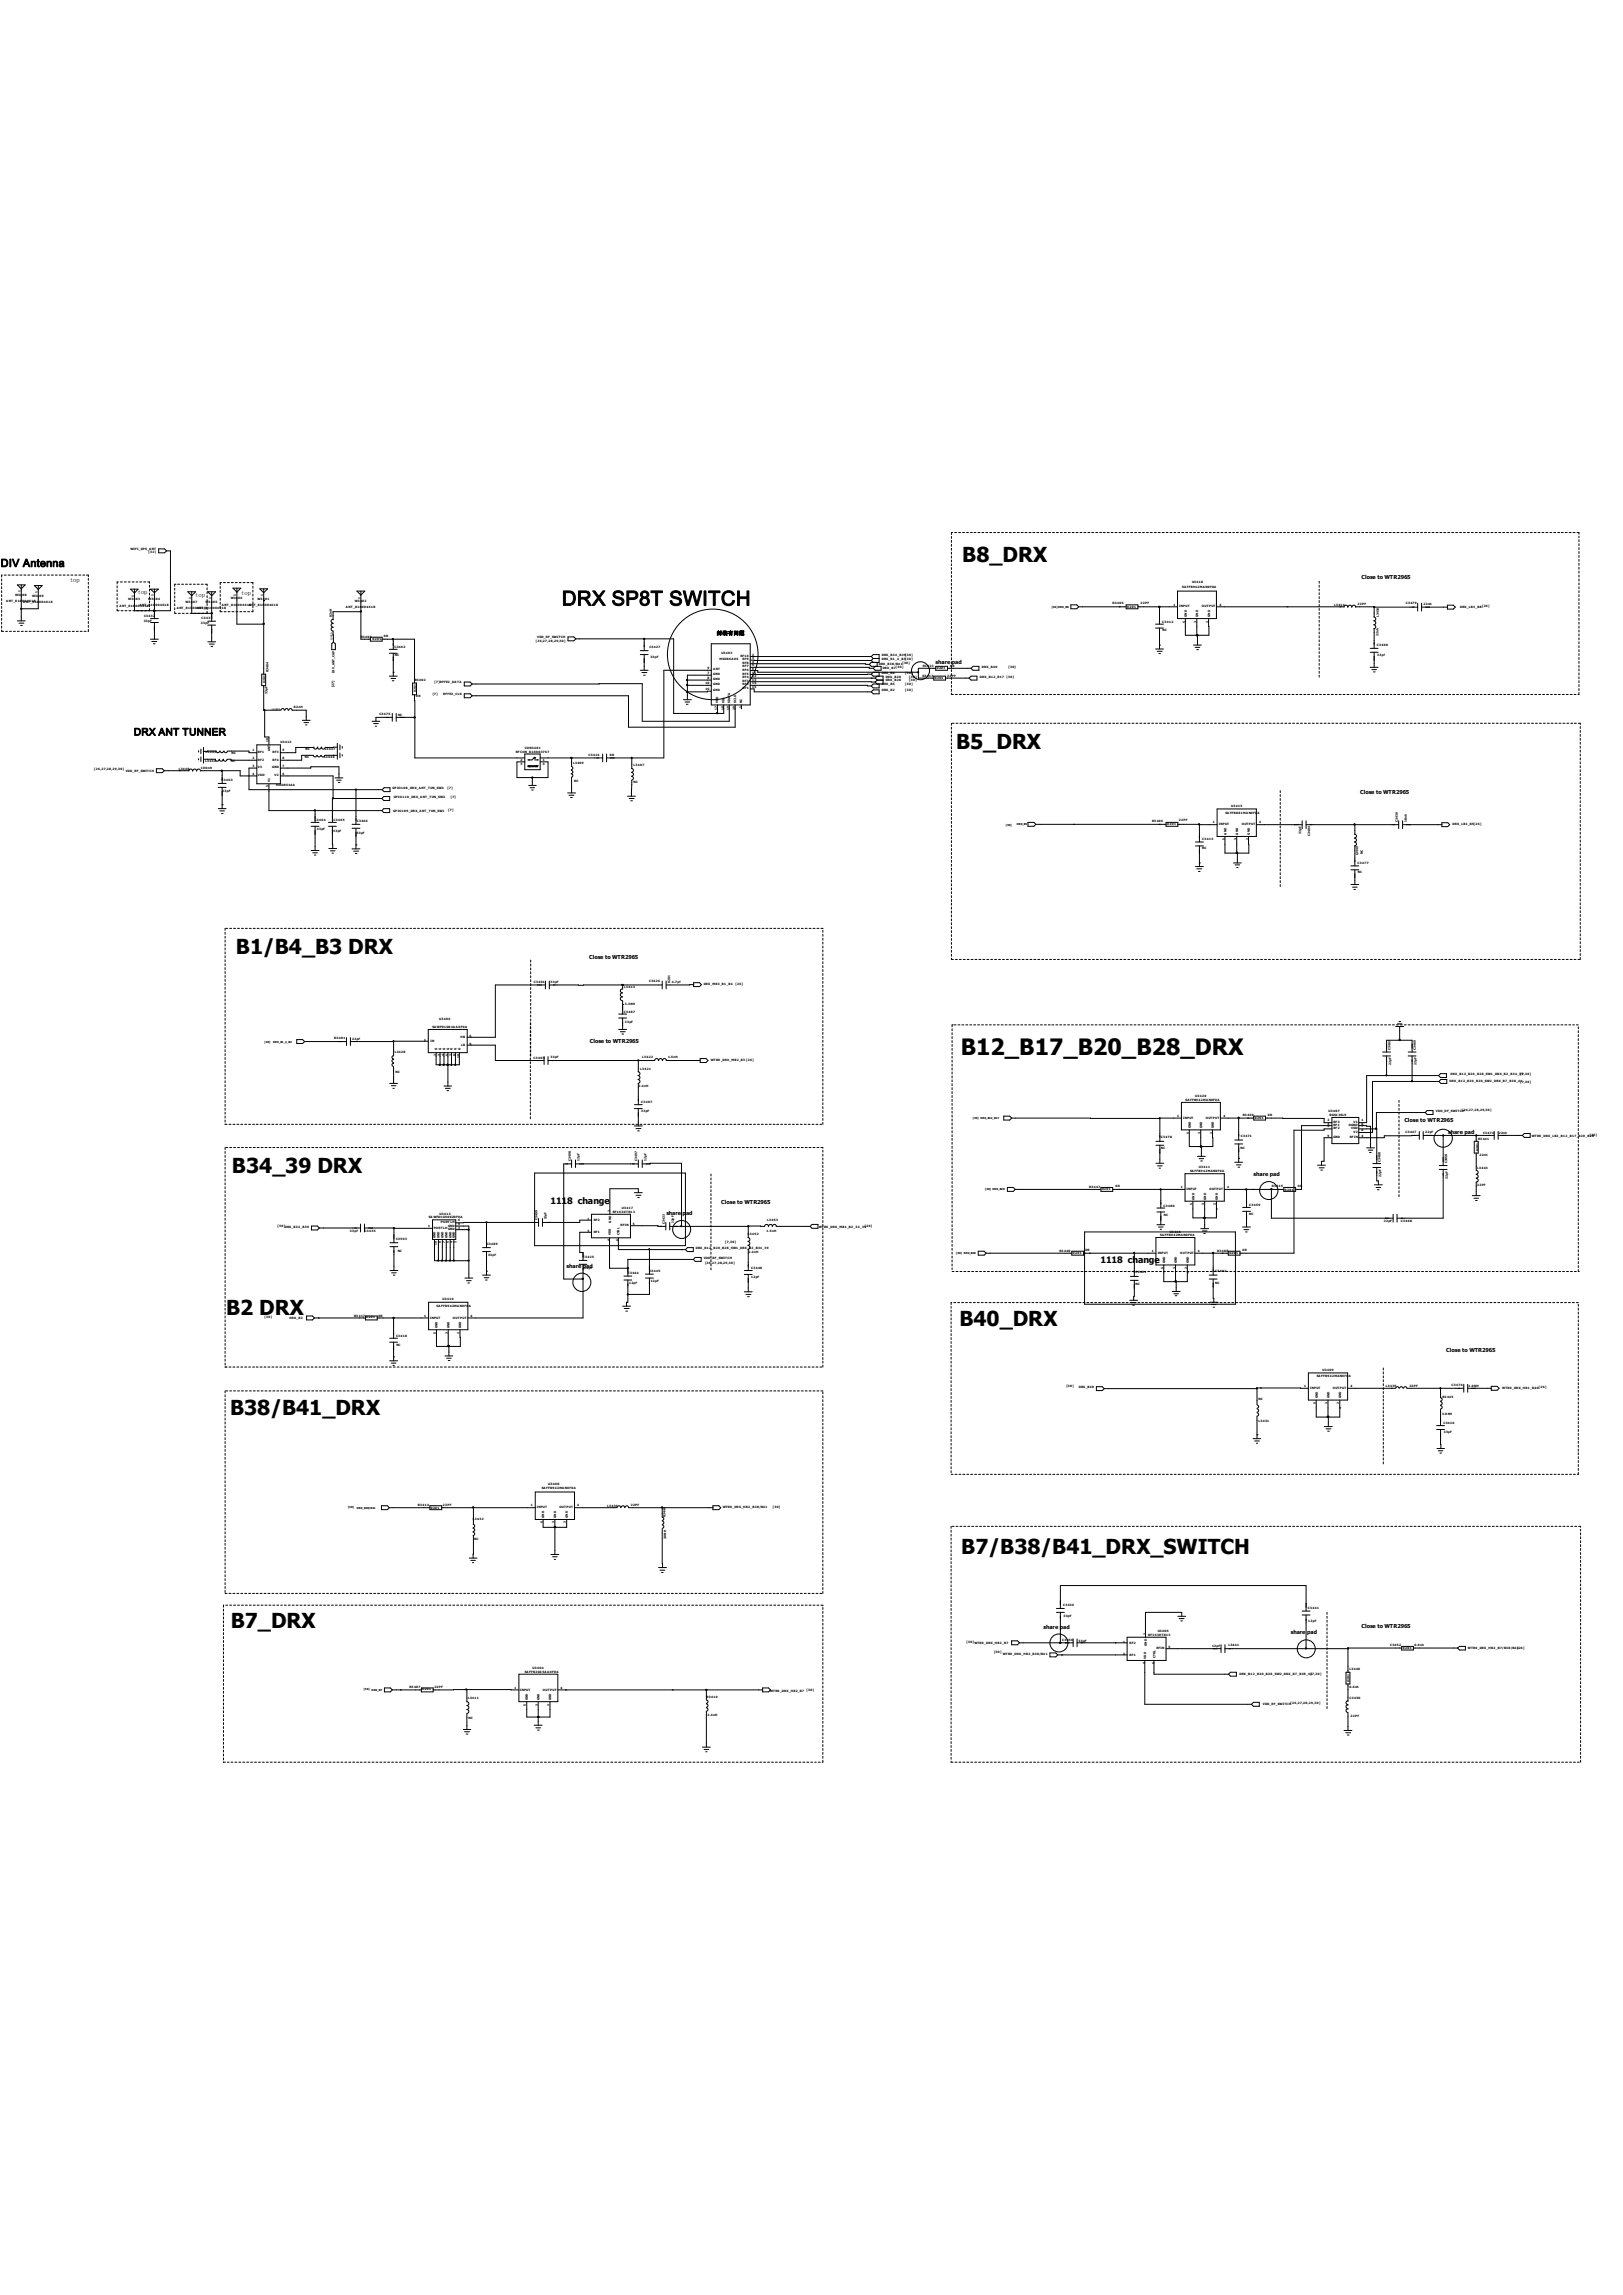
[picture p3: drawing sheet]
<svg xmlns="http://www.w3.org/2000/svg" width="210mm" height="297mm" viewBox="0 0 210 297" stroke-linecap="round" stroke-linejoin="round" font-family="sans-serif">
<defs><g id="words">
<text font-size="2.9" x="124.3" y="136.5">B12_B17_B20_B28_DRX</text>
<g font-size="2.7">
<text x="124.5" y="72.7">B8_DRX</text>
<text x="123.7" y="96.9">B5_DRX</text>
<text x="30.5" y="123.5">B1/B4_B3 DRX</text>
<text x="30" y="151.8">B34_39 DRX</text>
<text x="29.3" y="170.2">B2 DRX</text>
<text x="124.1" y="171.6">B40_DRX</text>
<text x="29.8" y="183.1">B38/B41_DRX</text>
<text x="124.4" y="201.1">B7/B38/B41_DRX_SWITCH</text>
<text x="29.8" y="210.6">B7_DRX</text>
</g>
<text font-size="2.6" x="72.7" y="78.4">DRX SP8T SWITCH</text>
<text font-size="1.4" x=".1" y="73.3">DIV Antenna</text>
<text font-size="1.3" x="17.3" y="95.2">DRX ANT TUNNER</text>
<g font-size="1.2">
<text x="71.2" y="155.9">1118 change</text>
<text x="142.4" y="163.5">1118 change</text>
</g>
<g font-size=".8">
<text x="9.1" y="75.3">top</text>
<text x="17.8" y="76.9">top</text>
<text x="25.3" y="77.2">top</text>
<text x="31.2" y="77">top</text>
</g>
<g font-size=".7">
<text x="176.2" y="75">Close to WTR2965</text>
<text x="92.8" y="82.2">封装有问题</text>
<text x="121.1" y="85.9">share pad</text>
<text x="176" y="102.7">Close to WTR2965</text>
<text x="76.2" y="124.2">Close to WTR2965</text>
<text x="76.3" y="135">Close to WTR2965</text>
<text x="181.7" y="145.2">Close to WTR2965</text>
<text x="187.4" y="146.7">share pad</text>
<text x="93.3" y="155.9">Close to WTR2965</text>
<text x="162.2" y="152.2">share pad</text>
<text x="86.2" y="157.3">share pad</text>
<text x="73.3" y="164.1">share pad</text>
<text x="187.1" y="174.9">Close to WTR2965</text>
<text x="135" y="210.8">share pad</text>
<text x="167" y="211.5">share pad</text>
<text x="176.2" y="210.6">Close to WTR2965</text>
</g>
<g font-size=".4">
<text x="16.9" y="71.2">WIFI_GPS_A NT</text>
<text x="19.2" y="71.6">[32]</text>
<text x=".8" y="77.9">A NT_818004618</text>
<text x="1.9" y="77.1">W3408</text>
<text x="2.7" y="76.7" transform="rotate(-90 2.7 76.7)">1</text>
<text x="4.2" y="77.2">W3409</text>
<text x="4.9" y="76.8" transform="rotate(-90 4.9 76.8)">1</text>
<text x="16.6" y="77.7">W3403</text>
<text x="17.3" y="77.2" transform="rotate(-90 17.3 77.2)">1</text>
<text x="19.2" y="77.6">W3404</text>
<text x="19.9" y="77.2" transform="rotate(-90 19.9 77.2)">1</text>
<text x="24.7" y="77.6" transform="rotate(-90 24.7 77.6)">1</text>
<text x="26.6" y="78">W3405</text>
<text x="27.3" y="77.6" transform="rotate(-90 27.3 77.6)">1</text>
<text x="29.9" y="77.6">W3406</text>
<text x="30.5" y="77.1" transform="rotate(-90 30.5 77.1)">1</text>
<text x="33.3" y="77.6">W3401</text>
<text x="34" y="77.2" transform="rotate(-90 34 77.2)">1</text>
<text x="45.9" y="77.9">W3402</text>
<text x="46.6" y="77.5" transform="rotate(-90 46.6 77.5)">1</text>
<text x="153" y="76.1">SA FFB942MA N0F0A</text>
<text x="154.2" y="75.5">U3418</text>
<text x="3" y="78">A NT_818004618</text>
<text x="15.5" y="78.5">A NT_818004618</text>
<text x="18" y="78.4">A NT_818004618</text>
<text x="18.6" y="80.5">33pF</text>
<text x="18.6" y="79.8">C3432</text>
<text x="22.9" y="78.8">A NT_818004618</text>
<text x="24" y="78">W3407</text>
<text x="25.5" y="78.8">A NT_818004618</text>
<text x="26" y="80.8">33pF</text>
<text x="26.1" y="80.1">C3431</text>
<text x="28.7" y="78.4">A NT_818004618</text>
<text x="32.2" y="78.4">A NT_818004618</text>
<text x="42.9" y="79.8" transform="rotate(-90 42.9 79.8)">82nH</text>
<text x="44.8" y="78.7">A NT_818004618</text>
<text x="46.7" y="82.6">R3 403</text>
<text x="48.2" y="82.9">0201</text>
<text x="49.7" y="82.5">0R</text>
<text x="51" y="83.8">C3462</text>
<text x="69.3" y="83">[26,27,28,29,30]</text>
<text x="69.5" y="82.6">VDD_RF_SWITCH</text>
<text x="84" y="83.9">C3427</text>
<text x="136.1" y="78.7">[30] DRX_B8</text>
<text x="143.9" y="78.2">R3 405</text>
<text x="145.9" y="78.7">0201</text>
<text x="147.6" y="78.2">22PF</text>
<text x="150.4" y="80.6">C3412</text>
<text x="150.4" y="81.7">NC</text>
<text x="151.8" y="78.4">1</text>
<text x="152.6" y="78.6">INPUT</text>
<text x="153.3" y="80.6" transform="rotate(-90 153.3 80.6)">5</text>
<text x="153.6" y="79.8" transform="rotate(-90 153.6 79.8)">GND</text>
<text x="154.8" y="80.6" transform="rotate(-90 154.8 80.6)">3</text>
<text x="155" y="79.8" transform="rotate(-90 155 79.8)">GND</text>
<text x="155.5" y="78.6">OUT PUT</text>
<text x="156.4" y="80.6" transform="rotate(-90 156.4 80.6)">2</text>
<text x="156.6" y="79.8" transform="rotate(-90 156.6 79.8)">GND</text>
<text x="157.8" y="78.4">4</text>
<text x="172.6" y="78.4">L3414</text>
<text x="175.7" y="78.3">22PF</text>
<text x="178.2" y="83.7">C3400</text>
<text x="178.4" y="82.3" transform="rotate(-90 178.4 82.3)">22nh</text>
<text x="178.4" y="79.8" transform="rotate(-90 178.4 79.8)">L3416</text>
<text x="181.9" y="78.2">C3479</text>
<text x="184.2" y="78.3">22nh</text>
<text x="188.9" y="78.7">DRX_LB3_B8[26]</text>
<text x="34.3" y="88.4" transform="rotate(-90 34.3 88.4)">0201</text>
<text x="34.6" y="89.8" transform="rotate(-90 34.6 89.8)">33pF</text>
<text x="34.7" y="87" transform="rotate(-90 34.7 87)">R3404</text>
<text x="43.2" y="88.9" transform="rotate(-90 43.2 88.9)">[27]</text>
<text x="43.3" y="87.1" transform="rotate(-90 43.3 87.1)">DIV_ANT_CAP</text>
<text x="51.1" y="84.9">NC</text>
<text x="53.7" y="88.1">R3 402</text>
<text x="53.9" y="89.6" transform="rotate(-90 53.9 89.6)">0201</text>
<text x="56" y="89.9">[7]</text>
<text x="56.2" y="88.4">[7]RFFE2 _DA TA</text>
<text x="57.3" y="90">RFFE2 _CLK</text>
<text x="84.1" y="85.1">33pF</text>
<text x="91.3" y="88.6">10</text>
<text x="91.3" y="89.3">16</text>
<text x="91.6" y="86.6">9</text>
<text x="91.6" y="87.2">7</text>
<text x="91.6" y="87.9">8</text>
<text x="92.3" y="89.5">GND</text>
<text x="92.3" y="86.7">A NT</text>
<text x="92.3" y="87.3">GND</text>
<text x="92.3" y="88">GND</text>
<text x="92.3" y="88.7">GND</text>
<text x="93.1" y="85.4">MXD86A 0S</text>
<text x="93.3" y="84.6">U3403</text>
<text x="95.8" y="85">RF10</text>
<text x="96.1" y="89.1">RF1</text>
<text x="96.1" y="88.7">RF2</text>
<text x="96.1" y="88.2">RF3</text>
<text x="96.1" y="87.7">RF4</text>
<text x="96.1" y="86.8">RF6</text>
<text x="96.1" y="87.3">RF5</text>
<text x="96.1" y="86.3">RF7</text>
<text x="96.1" y="85.9">RF8</text>
<text x="96.1" y="85.4">RF9</text>
<text x="97.3" y="89">15</text>
<text x="97.3" y="88.6">14</text>
<text x="97.3" y="88.1">13</text>
<text x="97.3" y="87.6">12</text>
<text x="97.3" y="86.7">6</text>
<text x="97.3" y="87.2">11</text>
<text x="97.3" y="86.2">5</text>
<text x="97.3" y="85.8">4</text>
<text x="97.3" y="85.3">3</text>
<text x="97.3" y="84.8">2</text>
<text x="113.7" y="86">DRX_B38/B4 1[30]</text>
<text x="114.1" y="85.4">DRX_B1_4_B3[30]</text>
<text x="114.1" y="84.9">DRX_B34_B39[30]</text>
<text x="114.1" y="89.5">DRX_B2</text>
<text x="114.1" y="88.7">DRX_B5</text>
<text x="114.1" y="87.2">DRX_B8</text>
<text x="114.2" y="86.6">DRX_B7</text>
<text x="114.6" y="88.2">DRX_B28</text>
<text x="114.6" y="87.7">DRX_B20</text>
<text x="115.9" y="86.5">[30]</text>
<text x="117.1" y="89.5">[30]</text>
<text x="117.1" y="88.7">[30]</text>
<text x="117.1" y="87.2">[30]</text>
<text x="117.6" y="88.2">[30]</text>
<text x="117.6" y="87.7">[30]</text>
<text x="119.3" y="87.6">R3 413</text>
<text x="119.4" y="86.3">R3 423</text>
<text x="121" y="87.9">0201</text>
<text x="121.2" y="86.6">0201</text>
<text x="122.6" y="87.6">22PF</text>
<text x="122.9" y="86.3">0R</text>
<text x="126.8" y="87.7">DRX_B12_B17</text>
<text x="127" y="86.4">DRX_B40</text>
<text x="130.2" y="87.7">[30]</text>
<text x="130.5" y="86.4">[30]</text>
<text x="178.2" y="84.8">33pf</text>
<text x="34.7" y="96" transform="rotate(-90 34.7 96)">10</text>
<text x="38" y="91.7">82nH</text>
<text x="49.1" y="92.5">C3475</text>
<text x="51.5" y="92.6">NC</text>
<text x="53.9" y="90.3">0R</text>
<text x="92.8" y="91.9" transform="rotate(-90 92.8 91.9)">17</text>
<text x="92.9" y="91" transform="rotate(-90 92.9 91)">VDD</text>
<text x="93.6" y="91.9" transform="rotate(-90 93.6 91.9)">18</text>
<text x="93.8" y="91" transform="rotate(-90 93.8 91)">VIO</text>
<text x="94.4" y="91.9" transform="rotate(-90 94.4 91.9)">19</text>
<text x="94.5" y="91" transform="rotate(-90 94.5 91)">SDATA</text>
<text x="95.1" y="91.9" transform="rotate(-90 95.1 91.9)">20</text>
<text x="95.2" y="91" transform="rotate(-90 95.2 91)">SCLK</text>
<text x="95.9" y="91.6" transform="rotate(-90 95.9 91.6)">1</text>
<text x="96" y="91" transform="rotate(-90 96 91)">NC</text>
<text x="12.2" y="99.7">[26,27,28,29,30]</text>
<text x="16.3" y="99.9">VDD_RF_SWITCH</text>
<text x="23.1" y="99.6">L3448</text>
<text x="26" y="99.5">100nH</text>
<text x="26.6" y="98.6">L3444</text>
<text x="26.6" y="97.5">L3445</text>
<text x="28.7" y="101.1">C3463</text>
<text x="29.9" y="98.6">NC</text>
<text x="29.9" y="97.6">NC</text>
<text x="32.7" y="100.3">4</text>
<text x="32.7" y="97.2">1</text>
<text x="32.7" y="98.2">2</text>
<text x="32.7" y="99.2">3</text>
<text x="33.4" y="100.5">VDD</text>
<text x="33.4" y="97.5">RF1</text>
<text x="33.4" y="98.4">RF2</text>
<text x="33.4" y="99.5">V3</text>
<text x="34.7" y="101.9" transform="rotate(-90 34.7 101.9)">5</text>
<text x="34.9" y="101.2" transform="rotate(-90 34.9 101.2)">V1</text>
<text x="34.9" y="97.3" transform="rotate(-90 34.9 97.3)">ANT</text>
<text x="35.2" y="99.5">GND</text>
<text x="35.3" y="97.5">RF3</text>
<text x="35.3" y="98.4">RF4</text>
<text x="35.5" y="100.5">V2</text>
<text x="35.7" y="101.7">MXD8544A</text>
<text x="36.3" y="96.1">U3412</text>
<text x="36.5" y="97.2">9</text>
<text x="36.5" y="98.2">8</text>
<text x="36.5" y="99.2">7</text>
<text x="36.5" y="100.3">6</text>
<text x="39.4" y="98.1">NC</text>
<text x="39.5" y="97.1">NC</text>
<text x="41.9" y="98.1">L3446</text>
<text x="42" y="97">L3447</text>
<text x="66.7" y="97.4">RFCON_818003767</text>
<text x="67.3" y="98.9">3</text>
<text x="67.3" y="98.4">2</text>
<text x="67.9" y="97">CON3401</text>
<text x="70.2" y="98.9">4</text>
<text x="70.2" y="98.4">1</text>
<text x="74.2" y="98.9">L3409</text>
<text x="74.3" y="101.1">NC</text>
<text x="76.1" y="97.8">C3414</text>
<text x="78.9" y="97.8">0R</text>
<text x="82" y="99.1">L3407</text>
<text x="82" y="101.4">NC</text>
<text x="28.8" y="102.5">33pF</text>
<text x="40.7" y="106.2">C3464</text>
<text x="41" y="107.5">33pF</text>
<text x="43.1" y="107.6">33pF</text>
<text x="43.2" y="106.2">C3465</text>
<text x="46.1" y="107.9">33pF</text>
<text x="46.2" y="106.4">C3466</text>
<text x="50.8" y="102.1">GPIO108_DRX_A NT_T UN_SW3</text>
<text x="50.9" y="105">GPIO109_DRX_A NT_T UN_SW1</text>
<text x="50.9" y="103.3">GPIO110_DRX_A NT_T UN_SW2</text>
<text x="57.9" y="102.1">[7]</text>
<text x="58" y="105">[7]</text>
<text x="58.3" y="103.3">[7]</text>
<text x="130.2" y="106.8">[30]</text>
<text x="131.6" y="106.8">DRX_B5</text>
<text x="149.1" y="106.4">R3 406</text>
<text x="151" y="106.8">0201</text>
<text x="152.5" y="106.3">22PF</text>
<text x="156.9" y="106.5">1</text>
<text x="157.7" y="106.8">INPUT</text>
<text x="158.6" y="105.3">SA FFB881MA N0F0A</text>
<text x="159.3" y="104.4">U3415</text>
<text x="160.7" y="106.8">OUT PUT</text>
<text x="162.9" y="106.5">4</text>
<text x="168.3" y="108" transform="rotate(-90 168.3 108)">33pF</text>
<text x="180.9" y="106.4" transform="rotate(-90 180.9 106.4)">C3439</text>
<text x="182" y="106.3" transform="rotate(-90 182 106.3)">18nh</text>
<text x="187.9" y="106.8">DRX_LB1_B5[26]</text>
<text x="155.6" y="108.7">C3413</text>
<text x="155.6" y="109.9">NC</text>
<text x="158.5" y="108.7" transform="rotate(-90 158.5 108.7)">5</text>
<text x="158.7" y="108" transform="rotate(-90 158.7 108)">GND</text>
<text x="160" y="108.7" transform="rotate(-90 160 108.7)">3</text>
<text x="160.2" y="108" transform="rotate(-90 160.2 108)">GND</text>
<text x="161.5" y="108.7" transform="rotate(-90 161.5 108.7)">2</text>
<text x="161.7" y="108" transform="rotate(-90 161.7 108)">GND</text>
<text x="169.5" y="108.2" transform="rotate(-90 169.5 108.2)">C3404</text>
<text x="175.7" y="111.8">C3477</text>
<text x="175.7" y="113">NC</text>
<text x="175.8" y="110.7" transform="rotate(-90 175.8 110.7)">L3449</text>
<text x="176.3" y="110.5" transform="rotate(-90 176.3 110.5)">NC</text>
<text x="69.1" y="127.3">C3401</text>
<text x="71.2" y="127.2">33pF</text>
<text x="80.7" y="131">C3487</text>
<text x="80.8" y="127.9">L3413</text>
<text x="80.8" y="130">3.3NH</text>
<text x="84" y="127.1">C3426</text>
<text x="86.7" y="127.1" transform="rotate(-90 86.7 127.1)">0201</text>
<text x="86.9" y="127.2">4.7pf</text>
<text x="91.1" y="127.5">DRX_MB3_B1_B4</text>
<text x="95.2" y="127.5">[26]</text>
<text x="34.2" y="134.9">[30]</text>
<text x="35.3" y="135">DRX_B1_4_B3</text>
<text x="43.2" y="134.5">R3 401</text>
<text x="45.6" y="134.6">22pF</text>
<text x="51.1" y="136.3">L3428</text>
<text x="54.9" y="134.7">1</text>
<text x="55.7" y="134.8">IN</text>
<text x="55.9" y="133">SA WFD1 G84A A 0F0A</text>
<text x="56.5" y="136.7" transform="rotate(-90 56.5 136.7)">2</text>
<text x="56.6" y="135.9" transform="rotate(-90 56.6 135.9)">G</text>
<text x="56.8" y="132.1">U3406</text>
<text x="57" y="136.7" transform="rotate(-90 57 136.7)">3</text>
<text x="57.1" y="135.9" transform="rotate(-90 57.1 135.9)">G</text>
<text x="57.5" y="136.7" transform="rotate(-90 57.5 136.7)">4</text>
<text x="57.6" y="135.9" transform="rotate(-90 57.6 135.9)">G</text>
<text x="58" y="136.7" transform="rotate(-90 58 136.7)">5</text>
<text x="58.1" y="135.9" transform="rotate(-90 58.1 135.9)">G</text>
<text x="58.4" y="136.7" transform="rotate(-90 58.4 136.7)">7</text>
<text x="58.6" y="135.9" transform="rotate(-90 58.6 135.9)">G</text>
<text x="59" y="136.7" transform="rotate(-90 59 136.7)">8</text>
<text x="59.1" y="135.9" transform="rotate(-90 59.1 135.9)">G</text>
<text x="59.5" y="136.9" transform="rotate(-90 59.5 136.9)">10</text>
<text x="59.6" y="135.9" transform="rotate(-90 59.6 135.9)">G</text>
<text x="59.6" y="134.3">HB</text>
<text x="59.7" y="135.3">LB</text>
<text x="60.7" y="134.2">6</text>
<text x="60.7" y="135.2">9</text>
<text x="69" y="137">C3403</text>
<text x="71.2" y="136.9">33pF</text>
<text x="80.8" y="132.4">33pF</text>
<text x="83.1" y="137">L3422</text>
<text x="86.4" y="136.9">1.5nH</text>
<text x="92" y="137.4">WTR0 _DRX_MB2_B3 [26]</text>
<text x="179.9" y="135.9" transform="rotate(-90 179.9 135.9)">C3467</text>
<text x="180" y="137.8" transform="rotate(-90 180 137.8)">22pF</text>
<text x="183.2" y="135.9" transform="rotate(-90 183.2 135.9)">C3469</text>
<text x="183.3" y="137.8" transform="rotate(-90 183.3 137.8)">22pF</text>
<text x="51.2" y="138.9">NC</text>
<text x="82.6" y="140.7">2.4nH</text>
<text x="82.8" y="138.4">L3421</text>
<text x="83" y="142.7">C3407</text>
<text x="83" y="143.9">33pF</text>
<text x="153.4" y="142.5">SA FFB942MA N0F0A</text>
<text x="154.7" y="142">U3420</text>
<text x="171.9" y="143.9">U3407</text>
<text x="185.8" y="143.9">VDD_RF_SWITCH</text>
<text x="187.6" y="140.1">DRX_B12_B20_B28_SW2_DRX_B7_B38_41</text>
<text x="187.7" y="139.2">DRX_B12_B20_B28_SW1_DRX_B2_B34_39</text>
<text x="189.1" y="143.8">[26,27,28,29,30]</text>
<text x="196.7" y="140.1">[7,30]</text>
<text x="196.7" y="139.2">[7,30]</text>
<text x="125.9" y="144.8">[30] DRX_B12_B17</text>
<text x="150.2" y="148.7">NC</text>
<text x="150.2" y="147.3">C3478</text>
<text x="152.3" y="144.5">1</text>
<text x="153.1" y="144.8">INPUT</text>
<text x="153.9" y="146.7" transform="rotate(-90 153.9 146.7)">5</text>
<text x="154.1" y="146" transform="rotate(-90 154.1 146)">GND</text>
<text x="155.3" y="146.7" transform="rotate(-90 155.3 146.7)">3</text>
<text x="155.6" y="146" transform="rotate(-90 155.6 146)">GND</text>
<text x="156" y="144.8">OUT PUT</text>
<text x="156.9" y="146.7" transform="rotate(-90 156.9 146.7)">2</text>
<text x="157.1" y="146" transform="rotate(-90 157.1 146)">GND</text>
<text x="158.3" y="144.5">4</text>
<text x="160.5" y="148.7">NC</text>
<text x="160.5" y="147.2">C3471</text>
<text x="160.8" y="144.5">R3 420</text>
<text x="162.4" y="144.9">0201</text>
<text x="164.1" y="144.5">0R</text>
<text x="171.8" y="147.1">9</text>
<text x="171.8" y="145.9">5</text>
<text x="171.8" y="145.5">3</text>
<text x="171.8" y="145.1">2</text>
<text x="172" y="144.4">BGS1 3SL9</text>
<text x="172.5" y="147.3">GND</text>
<text x="172.5" y="146.2">RF2</text>
<text x="172.5" y="145.7">RF1</text>
<text x="172.5" y="145.4">RF3</text>
<text x="174.5" y="145.7">DGND</text>
<text x="174.7" y="147.3">RFIN</text>
<text x="174.8" y="146.2">VDD</text>
<text x="175.1" y="146.6">V2</text>
<text x="175.1" y="145.4">V1</text>
<text x="176.2" y="146.4">8</text>
<text x="176.2" y="145.1">1</text>
<text x="176.2" y="145.5">6</text>
<text x="176.2" y="145.9">7</text>
<text x="176.2" y="147.1">4</text>
<text x="181.9" y="146.6">C3447</text>
<text x="184.4" y="146.6">22pF</text>
<text x="191.3" y="147.6">R3 441</text>
<text x="191.3" y="148.9" transform="rotate(-90 191.3 148.9)">0201</text>
<text x="191.4" y="149.6">22nh</text>
<text x="191.9" y="146.7">C3474</text>
<text x="193.9" y="146.8">22nh</text>
<text x="198.2" y="147.1">WTR0 _DRX_LB2_B12_B17_B20_B28</text>
<text x="205.7" y="147">[26]</text>
<text x="73.9" y="150.2" transform="rotate(-90 73.9 150.2)">C3498</text>
<text x="75" y="150.2" transform="rotate(-90 75 150.2)">12pF</text>
<text x="82.5" y="150.2" transform="rotate(-90 82.5 150.2)">C3497</text>
<text x="83.6" y="150.2" transform="rotate(-90 83.6 150.2)">12pF</text>
<text x="127.5" y="154">[30] DRX_B20</text>
<text x="140.9" y="153.7">R3 447</text>
<text x="142.6" y="154">0201</text>
<text x="144.3" y="153.7">0R</text>
<text x="152.8" y="153.8">1</text>
<text x="153.5" y="154">INPUT</text>
<text x="154" y="151.6">SA FFB942MA N0F0A</text>
<text x="154.3" y="155.9" transform="rotate(-90 154.3 155.9)">5</text>
<text x="154.5" y="155.3" transform="rotate(-90 154.5 155.3)">GND</text>
<text x="155.1" y="151.2">U3411</text>
<text x="155.8" y="155.9" transform="rotate(-90 155.8 155.9)">3</text>
<text x="156.1" y="155.3" transform="rotate(-90 156.1 155.3)">GND</text>
<text x="156.5" y="154">OUT PUT</text>
<text x="157.3" y="155.9" transform="rotate(-90 157.3 155.9)">2</text>
<text x="157.6" y="155.3" transform="rotate(-90 157.6 155.3)">GND</text>
<text x="158.8" y="153.8">4</text>
<text x="164.6" y="153.7">R3 415</text>
<text x="166.3" y="154.1">0201</text>
<text x="167.9" y="153.6">0R</text>
<text x="178.6" y="150.3" transform="rotate(-90 178.6 150.3)">C3488</text>
<text x="178.7" y="152.3" transform="rotate(-90 178.7 152.3)">22pF</text>
<text x="187.2" y="150.6" transform="rotate(-90 187.2 150.6)">C3458</text>
<text x="187.3" y="152.5" transform="rotate(-90 187.3 152.5)">22pF</text>
<text x="191.1" y="153.4">22PF</text>
<text x="191.1" y="151.2">L3443</text>
<text x="35.9" y="158.7">[30]</text>
<text x="36.8" y="158.9">DRX_B34_B39</text>
<text x="45.3" y="159.4">33pF</text>
<text x="47.2" y="159.4">C3435</text>
<text x="51.2" y="160.4">C3593</text>
<text x="55.4" y="158.8">1</text>
<text x="55.5" y="157.6">SA WFD1 G90KZ0F0A</text>
<text x="56.1" y="159">PORT LH</text>
<text x="56.4" y="160.2" transform="rotate(-90 56.4 160.2)">GND</text>
<text x="56.5" y="161.1" transform="rotate(-90 56.5 161.1)">10</text>
<text x="56.9" y="160.2" transform="rotate(-90 56.9 160.2)">GND</text>
<text x="56.9" y="157.2">U3413</text>
<text x="57" y="160.9" transform="rotate(-90 57 160.9)">8</text>
<text x="57" y="158.3">PORT LH</text>
<text x="57.4" y="160.2" transform="rotate(-90 57.4 160.2)">GND</text>
<text x="57.6" y="160.9" transform="rotate(-90 57.6 160.9)">7</text>
<text x="57.9" y="160.2" transform="rotate(-90 57.9 160.2)">GND</text>
<text x="58" y="159.2">GND</text>
<text x="58" y="158.7">GND</text>
<text x="58.1" y="160.9" transform="rotate(-90 58.1 160.9)">5</text>
<text x="58.4" y="160.2" transform="rotate(-90 58.4 160.2)">GND</text>
<text x="58.6" y="160.9" transform="rotate(-90 58.6 160.9)">4</text>
<text x="58.9" y="160.2" transform="rotate(-90 58.9 160.2)">GND</text>
<text x="59.1" y="160.9" transform="rotate(-90 59.1 160.9)">2</text>
<text x="59.3" y="159">3</text>
<text x="59.3" y="158.5">9</text>
<text x="59.3" y="158.1">6</text>
<text x="63" y="161.2">C3489</text>
<text x="69.5" y="157.9" transform="rotate(-90 69.5 157.9)">C3499</text>
<text x="70.7" y="157.8" transform="rotate(-90 70.7 157.8)">12pF</text>
<text x="76" y="159.4">3</text>
<text x="76" y="157.9">1</text>
<text x="76.8" y="159.5">RF1</text>
<text x="76.8" y="158">RF2</text>
<text x="78.9" y="160.6" transform="rotate(-90 78.9 160.6)">4</text>
<text x="78.9" y="156.8" transform="rotate(-90 78.9 156.8)">2</text>
<text x="79" y="159.9" transform="rotate(-90 79 159.9)">VDD</text>
<text x="79.1" y="158.2" transform="rotate(-90 79.1 158.2)">GND</text>
<text x="79.3" y="156.9">RF1630TR1 3</text>
<text x="80" y="160.6" transform="rotate(-90 80 160.6)">6</text>
<text x="80.2" y="159.9" transform="rotate(-90 80.2 159.9)">CTRL</text>
<text x="80.3" y="158.7">RFIN</text>
<text x="80.5" y="156.4">U3417</text>
<text x="81.9" y="158.6">5</text>
<text x="86" y="158.4" transform="rotate(-90 86 158.4)">C3423</text>
<text x="87.2" y="158.3" transform="rotate(-90 87.2 158.3)">12pF</text>
<text x="90" y="161.7">DRX_B12_B20_B28_SW1_DRX_B2_B34_39</text>
<text x="93.8" y="160.9">[7,30]</text>
<text x="96.8" y="159.9">L3452</text>
<text x="99.2" y="159.4">1.5nH</text>
<text x="99.3" y="158">L3453</text>
<text x="106" y="158.9">WTR0 _DRX_MB1_B2_34_39</text>
<text x="111.9" y="158.7">[26]</text>
<text x="137.1" y="162">R3 440</text>
<text x="140.4" y="161.9">0R</text>
<text x="150.1" y="159.9">SA FFB942MA N0F0A</text>
<text x="150.6" y="156.2">C3480</text>
<text x="150.6" y="157.3">NC</text>
<text x="151.4" y="159.5">U3416</text>
<text x="157.5" y="162">R3 488</text>
<text x="160.8" y="161.9">0R</text>
<text x="161.6" y="156.1">C3459</text>
<text x="161.6" y="157.2">NC</text>
<text x="179.1" y="158.2">22pF</text>
<text x="181.3" y="158.2">C3468</text>
<text x="51.5" y="162">NC</text>
<text x="63.1" y="162.5">33pF</text>
<text x="75.4" y="162.8">C3425</text>
<text x="75.6" y="164.2">12pF</text>
<text x="81.2" y="164.8">C3444</text>
<text x="81.4" y="166.2">12pF</text>
<text x="84" y="164.6">C3445</text>
<text x="84.2" y="165.9">12pF</text>
<text x="91.1" y="162.9">VDD_RF_SWITCH</text>
<text x="91.2" y="163.6">[26,27,28,29,30]</text>
<text x="96.9" y="162.2">2.4nH</text>
<text x="97.2" y="165.4">12pF</text>
<text x="97.2" y="164.2">C3448</text>
<text x="123.7" y="162.2">[30] DRX_B28</text>
<text x="138.8" y="162.3">0201</text>
<text x="146.9" y="164.8">C3491</text>
<text x="146.9" y="166.2">NC</text>
<text x="149" y="162">1</text>
<text x="149.8" y="162.3">INPUT</text>
<text x="150.6" y="164.2" transform="rotate(-90 150.6 164.2)">5</text>
<text x="150.8" y="163.5" transform="rotate(-90 150.8 163.5)">GND</text>
<text x="152.1" y="164.2" transform="rotate(-90 152.1 164.2)">3</text>
<text x="152.3" y="163.5" transform="rotate(-90 152.3 163.5)">GND</text>
<text x="152.7" y="162.3">OUT PUT</text>
<text x="153.6" y="164.2" transform="rotate(-90 153.6 164.2)">2</text>
<text x="153.8" y="163.5" transform="rotate(-90 153.8 163.5)">GND</text>
<text x="155" y="162">4</text>
<text x="157.2" y="164.7">C3492</text>
<text x="157.2" y="166.2">NC</text>
<text x="159.1" y="162.3">020</text>
<text x="160" y="162.3">1</text>
<text x="34.2" y="170.6">[30]</text>
<text x="37.5" y="170.6">DRX_B2</text>
<text x="45.8" y="170.4">R3 417</text>
<text x="47.4" y="170.6">0201</text>
<text x="49" y="170.4">0R</text>
<text x="51.2" y="173">C3418</text>
<text x="54.9" y="170.4">1</text>
<text x="55.6" y="170.6">INPUT</text>
<text x="56.4" y="172.6" transform="rotate(-90 56.4 172.6)">5</text>
<text x="56.5" y="169.2">SA FFB942MA N0F0A</text>
<text x="56.6" y="171.9" transform="rotate(-90 56.6 171.9)">GND</text>
<text x="57.3" y="168.3">U3410</text>
<text x="57.9" y="172.6" transform="rotate(-90 57.9 172.6)">3</text>
<text x="58.1" y="171.9" transform="rotate(-90 58.1 171.9)">GND</text>
<text x="58.6" y="170.6">OUT PUT</text>
<text x="59.5" y="172.6" transform="rotate(-90 59.5 172.6)">2</text>
<text x="59.7" y="171.9" transform="rotate(-90 59.7 171.9)">GND</text>
<text x="60.9" y="170.4">4</text>
<text x="51.3" y="174.2">NC</text>
<text x="138" y="179.5">[30]</text>
<text x="139.6" y="179.7">DRX_B40</text>
<text x="168.8" y="179.5">1</text>
<text x="169.5" y="179.7">INPUT</text>
<text x="170.4" y="178.3">SA FFB942MA N0F0A</text>
<text x="171.1" y="177.4">U3409</text>
<text x="172.4" y="179.7">OUT PUT</text>
<text x="174.7" y="179.5">4</text>
<text x="179.3" y="179.5">L3435</text>
<text x="182.4" y="179.4">22PF</text>
<text x="187.8" y="179.4">C3476</text>
<text x="190" y="179.4">1.0NH</text>
<text x="194.4" y="179.8">WTR0 _DRX_HB1_B40</text>
<text x="199.1" y="179.7">[26]</text>
<text x="162.8" y="181.2">NC</text>
<text x="162.8" y="184">L3431</text>
<text x="170.2" y="181.7" transform="rotate(-90 170.2 181.7)">5</text>
<text x="170.5" y="181" transform="rotate(-90 170.5 181)">GND</text>
<text x="171.8" y="181.7" transform="rotate(-90 171.8 181.7)">3</text>
<text x="172" y="181" transform="rotate(-90 172 181)">GND</text>
<text x="173.3" y="181.7" transform="rotate(-90 173.3 181.7)">2</text>
<text x="173.6" y="181" transform="rotate(-90 173.6 181)">GND</text>
<text x="186.6" y="183.1">3.0NH</text>
<text x="186.6" y="180.9">R3 445</text>
<text x="186.8" y="184.3">C3410</text>
<text x="186.8" y="185.5">33pF</text>
<text x="45" y="195.2">[30]</text>
<text x="46.2" y="195.3">DRX_B38/B41</text>
<text x="54.1" y="194.9">R3 414</text>
<text x="55.7" y="195.3">0201</text>
<text x="57.3" y="194.9">22PF</text>
<text x="61.2" y="196.7">L3432</text>
<text x="68.7" y="194.9">1</text>
<text x="69.5" y="195.2">INPUT</text>
<text x="70.1" y="192.7">SA FFB942MA N0F0A</text>
<text x="70.2" y="197.2" transform="rotate(-90 70.2 197.2)">5</text>
<text x="70.4" y="196.4" transform="rotate(-90 70.4 196.4)">GND</text>
<text x="70.9" y="192.2">U3408</text>
<text x="71.7" y="197.2" transform="rotate(-90 71.7 197.2)">3</text>
<text x="72" y="196.4" transform="rotate(-90 72 196.4)">GND</text>
<text x="72.4" y="195.2">OUT PUT</text>
<text x="73.2" y="197.2" transform="rotate(-90 73.2 197.2)">2</text>
<text x="73.5" y="196.4" transform="rotate(-90 73.5 196.4)">GND</text>
<text x="74.7" y="194.9">4</text>
<text x="78.6" y="195">L3436</text>
<text x="81.6" y="194.9">22PF</text>
<text x="86.1" y="196.3" transform="rotate(-90 86.1 196.3)">R3446</text>
<text x="93.5" y="195.2">WTR0 _DRX_HB2_B38/B4 1</text>
<text x="100" y="195.2">[30]</text>
<text x="61.4" y="199.3">NC</text>
<text x="86.2" y="199.2" transform="rotate(-90 86.2 199.2)">3.0NH</text>
<text x="137.6" y="207.8">C3436</text>
<text x="137.6" y="209.3">33pF</text>
<text x="169.2" y="208.2">C3441</text>
<text x="169.3" y="209.9">12pF</text>
<text x="68.9" y="216">U3404</text>
<text x="125.1" y="212.7">[30]WTR0 _DRX_HB2_B7</text>
<text x="128.6" y="214">[30]</text>
<text x="129.8" y="214.1">WTR0 _DRX_HB2_B38/B4 1</text>
<text x="137.4" y="212.4">C3456</text>
<text x="139.5" y="212.4">33pF</text>
<text x="145.3" y="214.1">3</text>
<text x="145.3" y="212.6">1</text>
<text x="146.1" y="214.3">RF1</text>
<text x="146.1" y="212.7">RF2</text>
<text x="148.2" y="215.4" transform="rotate(-90 148.2 215.4)">4</text>
<text x="148.3" y="211.6" transform="rotate(-90 148.3 211.6)">2</text>
<text x="148.3" y="214.6" transform="rotate(-90 148.3 214.6)">VDD</text>
<text x="148.4" y="213" transform="rotate(-90 148.4 213)">GND</text>
<text x="148.6" y="211.7">RF1630TR1 3</text>
<text x="149.4" y="215.4" transform="rotate(-90 149.4 215.4)">6</text>
<text x="149.5" y="214.6" transform="rotate(-90 149.5 214.6)">CTRL</text>
<text x="149.6" y="213.5">RFIN</text>
<text x="149.8" y="211.2">U3405</text>
<text x="151.2" y="213.3">5</text>
<text x="156.8" y="213.1">12pF</text>
<text x="158.9" y="213">L3441</text>
<text x="179.9" y="213.1">C3452</text>
<text x="181.5" y="213.5">0201</text>
<text x="183" y="213">0.6nh</text>
<text x="189.9" y="213.5">WTR0 _DRX_HB2_B7/B3 8/B4 1</text>
<text x="196.3" y="213.4">[26]</text>
<text x="47.1" y="218.7">[30]</text>
<text x="48.1" y="218.8">DRX_B7</text>
<text x="53" y="218.5">R3 407</text>
<text x="54.6" y="218.7">0201</text>
<text x="56.2" y="218.4">22PF</text>
<text x="60.6" y="219.9">L3411</text>
<text x="66.6" y="218.6">1</text>
<text x="67.3" y="218.8">INPUT</text>
<text x="67.9" y="216.5">SA FFB2G65A A 0F0A</text>
<text x="68.1" y="220.7" transform="rotate(-90 68.1 220.7)">5</text>
<text x="68.3" y="220" transform="rotate(-90 68.3 220)">GND</text>
<text x="69.6" y="220.7" transform="rotate(-90 69.6 220.7)">3</text>
<text x="69.8" y="220" transform="rotate(-90 69.8 220)">GND</text>
<text x="70.3" y="218.8">OUT PUT</text>
<text x="71.1" y="220.7" transform="rotate(-90 71.1 220.7)">2</text>
<text x="71.3" y="220" transform="rotate(-90 71.3 220)">GND</text>
<text x="72.5" y="218.6">4</text>
<text x="91.4" y="219.7">R3 410</text>
<text x="99.6" y="218.9">WTR0 _DRX_HB2_B7</text>
<text x="104.4" y="218.8">[30]</text>
<text x="160.4" y="216.8">DRX_B12_B20_B28_SW2_DRX_B7_B38_41</text>
<text x="163.4" y="220.7">VDD_RF_SWITCH</text>
<text x="167" y="220.6">[26,27,28,29,30]</text>
<text x="169.6" y="216.8">[7,30]</text>
<text x="174.6" y="217.6" transform="rotate(-90 174.6 217.6)">0201</text>
<text x="174.6" y="219.9">C3450</text>
<text x="174.6" y="216.1">L3440</text>
<text x="174.6" y="218.5">0.6nh</text>
<text x="60.6" y="222.4">NC</text>
<text x="91.6" y="222">2.4nH</text>
<text x="174.7" y="222.3">22PF</text>
</g>
<g font-size=".3">
<text x="43" y="82.9" transform="rotate(-90 43 82.9)">L3455</text>
<text x="35.2" y="91.9">L3450</text>
</g>
</g></defs>
<g fill="none" stroke="#000" stroke-width=".13">
<path d="M.2 74.9v.3M.2 75.4v.3M.2 75.9v.3M.2 76.5v.2M.2 77v.2M.2 77.5v.2M.2 78v.2M.2 78.5v.2M.2 79v.2M.2 79.5v.3M.3 74.4h-.1v.3M.6 74.4h.2"/>
<path d="M1.1 74.4h.2M1.6 74.4h.2M2.1 74.4h.2M2.2 75.7h1.1l-.5 .5zM2.6 74.4h.2M2.8 75.7v4.6M3.1 74.4h.2M3.6 74.4h.3M4.1 74.4h.3M4.4 75.8h1.1l-.5 .5zM4.6 74.4h.3M5 75.8v3h-2.2"/>
<path d="M5.1 74.4h.3M5.6 74.4h.3M6.1 74.4h.3M6.6 74.4h.3M7.2 74.4h.2M7.7 74.4h.2M8.2 74.4h.2M8.7 74.4h.2M9.2 74.4h.2M9.7 74.4h.2M10.2 74.4h.3M10.7 74.4h.3"/>
<path d="M11.2 74.4h.2v.2M11.4 74.8v.3M11.4 75.4v.2M11.4 75.9v.2M11.4 76.4v.2M11.4 76.9v.2M11.4 77.4v.2M11.4 77.9v.2M11.4 78.4v.3M11.4 78.9v.3M11.4 79.4v.3M11.4 79.9v.3"/>
<path d="M15.2 75.8v.3M15.2 76.3v.3M15.2 76.8v.3M15.2 77.3v.3M15.2 77.9v.2M15.2 78.3v.3M15.2 78.8v.2h.2M15.3 75.3h-.1v.3M15.6 75.3h.2M15.7 79h.2M16.1 75.3h.2M16.2 79h.2"/>
<path d="M16.6 75.3h.2M16.7 79h.2M16.9 76.2h1l-.5 .6zM17.1 75.3h.3M17.4 76.2v2.8M17.6 75.3h.2M18.1 75.3h.2M18.6 75.3h.2M19.1 75.3h.2v.2M19.3 75.7v.3M19.3 76.2v.3M19.3 76.8v.2"/>
<path d="M19.3 77.3v.2M19.3 77.8v.2M19.3 78.3v.2M19.3 78.8v.2M19.5 76.2h1l-.5 .5zM20 79h.1M20 76.2v3.9M20.5 71h.8l.2 .3-.2 .2h-.8zM21.5 71.3h.6v7.7h-4.9M22.6 76.1v.3M22.6 76.6v.3M22.6 77.1v.3"/>
<path d="M22.6 77.6v.3M22.6 78.1v.3M22.6 78.7v.2M22.6 79.2v.2h.2M22.8 75.6h-.2v.3M23 75.6h.2M23.1 79.4h.2M23.5 75.6h.2M23.6 79.4h.2M24 75.6h.3M24.1 79.4h.2M24.3 76.6h1l-.5 .5z"/>
<path d="M24.5 75.6h.3M24.6 79.4h2.8M24.8 76.6v2.8M25 75.6h.3M25.5 75.6h.3M26 75.6h.3M26.5 75.6h.3v.2M26.8 76.1v.2M26.8 76.6v.2M26.8 77.1v.2M26.8 77.6v.3M26.8 78.1v.3"/>
<path d="M26.8 78.6v.3M26.8 79.1v.3M26.9 76.6h1l-.5 .5zM27.4 79.4h.1M27.4 76.6v3.8M28.5 75.9v.3M28.5 76.4v.3M28.5 76.9v.3M28.5 77.4v.3M28.5 77.9v.3M28.5 78.4v.3M28.5 79v.2h.2"/>
<path d="M28.7 75.4h-.2v.2M28.9 75.4h.3M29 79.2h.3M29.4 75.4h.3M29.5 79.2h.3M29.9 75.4h.3M30 79.2h.3M30.1 76.1h1.1l-.6 .5zM30.4 75.4h.3M30.5 79.2h.3M30.6 76.1v4.7h3.5M30.9 75.4h.3"/>
<path d="M31 79.2h.3M31.5 75.4h.2M31.5 79.2h.3M32 75.4h.2M32 79.2h.3M32.5 75.4h.2v.2M32.7 78.9v.3h-.1M32.7 75.9v.2M32.7 76.4v.2M32.7 76.9v.2M32.7 77.4v.2M32.7 77.9v.2"/>
<path d="M32.7 78.4v.3M33.6 76.2h1l-.5 .5zM34.1 77.7h.1M34.1 76.2v11M46.2 76.5h1l-.5 .5zM46.7 76.5v6.2h1.2M46.7 79.2h-3.6v1M123.1 69.4v.3M123.1 69.9v.3M123.1 70.4v.3M123.1 71v.2M123.1 71.5v.2"/>
<path d="M123.1 72v.2M123.1 72.5v.2M123.1 73v.2M123.1 73.4v.3M123.1 74v.2M123.1 74.5v.2M123.1 75v.2M123.1 75.5v.2M123.1 76v.2M123.1 76.5v.3M123.1 77v.3M123.1 77.5v.3"/>
<path d="M123.1 78v.3M123.1 78.5v.3M123.1 79v.3M123.1 79.5v.3M123.3 68.9h-.2v.3M123.5 68.9h.3M124 68.9h.3M124.5 68.9h.3M125.1 68.9h.2M125.6 68.9h.2M126 68.9h.3M126.5 68.9h.3"/>
<path d="M127 68.9h.3M127.6 68.9h.2M128.1 68.9h.2M128.6 68.9h.2M129.1 68.9h.2M129.6 68.9h.2M130.1 68.9h.2M130.6 68.9h.3M131.1 68.9h.3M131.6 68.9h.3M132.1 68.9h.3M132.6 68.9h.3"/>
<path d="M133.1 68.9h.3M133.6 68.9h.3M134.2 68.9h.2M134.7 68.9h.2M135.2 68.9h.2M135.7 68.9h.2M136.2 68.9h.2M136.7 68.9h.2M137.2 68.9h.3M137.7 68.9h.3M138.2 68.9h.3M138.6 78.3h.7l.3 .2-.3 .3h-.7z"/>
<path d="M138.7 68.9h.3M139.2 68.9h.3M139.6 78.5h6.1M139.7 68.9h.3M140.3 68.9h.2M140.8 68.9h.2M141.3 68.9h.2M141.8 68.9h.2M142.3 68.9h.2M142.7 68.9h.3M143.3 68.9h.2M143.8 68.9h.2"/>
<path d="M144.3 68.9h.2M144.8 68.9h.2M144.8 78.5h.1M145.3 68.9h.2M145.7 78.3h1.5v.5h-1.5zM145.8 68.9h.2M146.3 68.9h.3M146.8 68.9h.3M147.2 78.5h5.2M147.3 68.9h.3M147.8 68.9h.3M148.3 68.9h.3"/>
<path d="M148.8 68.9h.3M149.4 68.9h.2M149.9 68.9h.2M150 78.5h.1M150 78.5v2.3M150.4 68.9h.2M150.9 68.9h.2M151.4 68.9h.2M151.9 68.9h.2M152.4 76.5h5v3.6h-5zM152.4 68.9h.3M152.9 68.9h.3"/>
<path d="M153.4 68.9h.3M153.9 68.9h.3M154.4 68.9h.3M154.9 68.9h.3M155.4 68.9h.3M156 68.9h.2M156.5 68.9h.2M157 68.9h.2M157.4 78.5h16.5M157.5 68.9h.2M158 68.9h.2M158.5 68.9h.2"/>
<path d="M159 68.9h.3M159.5 68.9h.2M160 68.9h.2M160.5 68.9h.2M161 68.9h.2M161.5 68.9h.3M162 68.9h.3M162.5 68.9h.3M163 68.9h.3M163.5 68.9h.3M164 68.9h.3M164.5 68.9h.3"/>
<path d="M165.1 68.9h.2M165.6 68.9h.2M166.1 68.9h.2M166.5 78.5h.1M166.6 68.9h.2M167.1 68.9h.2M167.6 68.9h.3M168.1 68.9h.2M168.6 68.9h.2M169.1 68.9h.2M169.6 68.9h.2M170.1 68.9h.2"/>
<path d="M170.6 68.9h.3M170.7 75.2v.3M170.7 75.7v.3M170.7 76.2v.3M170.7 76.7v.3M170.7 77.2v.3M170.7 77.7v.3M170.7 78.2v.3M170.7 78.7v.3M170.7 79.2v.3M170.7 79.8v.2M171.1 68.9h.3"/>
<path d="M171.6 68.9h.3M172.1 68.9h.3M172.6 68.9h.3M173.1 68.9h.3M173.4 78.5h.1M173.7 68.9h.2M173.9 78.6l.1-.2 .2-.1 .1 .1 .1 .2M174.2 68.9h.2M174.4 78.6l.1-.2 .2-.1 .1 .1 .1 .2M174.7 68.9h.2M174.9 78.6l.1-.2 .2-.1 .2 .1v.2M175.2 68.9h.2"/>
<path d="M175.4 78.5h2.4v1.3M175.7 68.9h.2M176.2 68.9h.2M176.7 68.9h.3M177.2 68.9h.3M177.7 68.9h.3M177.8 79.8l.1 .1 .1 .2-.1 .2h-.1M177.8 78.6h5.6M178.2 68.9h.3M178.7 68.9h.3M179.2 68.9h.3M179.7 68.9h.3"/>
<path d="M180.3 68.9h.2M180.8 68.9h.2M181.3 68.9h.2M181.8 68.9h.2M182.3 68.9h.2M182.8 68.9h.2M183.3 68.9h.3M183.4 78.1v1M183.8 68.9h.3M183.9 78.6h3.4M183.9 78.1v1M184.3 68.9h.3"/>
<path d="M184.8 68.9h.2M185.3 68.9h.2M185.8 68.9h.3M186.3 68.9h.3M186.8 68.9h.3M187.3 78.3h.7l.3 .3-.3 .2h-.7zM187.3 68.9h.3M187.8 68.9h.3M188.3 68.9h.3M188.8 68.9h.3M189.4 68.9h.2M189.9 68.9h.2"/>
<path d="M190.4 68.9h.2M190.9 68.9h.2M191.4 68.9h.2M191.9 68.9h.3M192.4 68.9h.3M192.9 68.9h.3M193.4 68.9h.3M193.9 68.9h.3M194.4 68.9h.3M194.9 68.9h.3M195.5 68.9h.2M196 68.9h.2"/>
<path d="M196.5 68.9h.2M197 68.9h.2M197.5 68.9h.2M198 68.9h.2M198.5 68.9h.3M199 68.9h.3M199.5 68.9h.3M200 68.9h.3M200.5 68.9h.3M201 68.9h.3M201.5 68.9h.3M202 68.9h.3"/>
<path d="M202.5 68.9h.3M203 68.9h.3M203.5 68.9h.3M204 68.9h.3v.2M204.3 69.4v.2M204.3 69.8v.3M204.3 70.4v.2M204.3 70.9v.2M204.3 71.4v.2M204.3 71.9v.2M204.3 72.4v.2M204.3 72.9v.3"/>
<path d="M204.3 73.4v.3M204.3 73.9v.3M204.3 74.4v.3M204.3 74.9v.3M204.3 75.4v.3M204.3 75.9v.3M204.3 76.5v.2M204.3 77v.2M204.3 77.5v.2M204.3 78v.2M204.3 78.5v.2M204.3 79v.2"/>
<path d="M204.3 79.5v.3M.2 80v.3M.2 80.5v.3M.2 81v.3M.2 81.5v.2h.3M.7 81.7h.3M1.2 81.7h.3M1.7 81.7h.3M2.2 81.7h.3M2.2 80.3h1.1M2.5 80.6h.6M2.7 80.9h.2"/>
<path d="M2.8 81.7h.2M3.3 81.7h.2M3.8 81.7h.2M4.3 81.7h.2M4.8 81.7h.2M5.3 81.7h.2M5.8 81.7h.3M6.3 81.7h.3M6.8 81.7h.3M7.3 81.7h.3M7.8 81.7h.3M8.3 81.7h.3"/>
<path d="M8.8 81.7h.3M9.4 81.7h.2M9.9 81.7h.2M10.4 81.7h.2M10.9 81.7h.2M11.4 81.4v.3M11.4 80.4v.3M11.4 80.9v.3M19.5 80.1h1M19.5 82.7h1M19.5 80.6h1M19.6 83h.7"/>
<path d="M19.9 83.3h.2M20 80.6v2.1M20.2 99.5h.8l.3 .2-.3 .3h-.8zM21.3 99.7h3.2M23.2 99.7h.1M24.4 99.8l.1-.2 .2-.1 .2 .1v.2M24.9 99.8l.1-.2 .2-.1 .2 .1v.2M25.4 99.8l.1-.2 .2-.1 .2 .1 .1 .2M25.7 97.2v.1M25.7 98.2v.1M26 96.9v.6M26 98v.6"/>
<path d="M26 99.7h5.1v.7h2.1M26.3 96.7v2.1M26.3 98.3h1.6M26.9 80.4h1M26.9 80.9h1M26.9 83.1h1M27.1 83.4h.6M27.3 83.7h.2M27.4 80.9v2.2M27.9 98.3v.1l.2 .1 .2-.1 .1-.1M27.9 97.2h-1.6M28 97.2l.2 .2 .2-.2"/>
<path d="M28.4 98.3v.1l.2 .1 .2-.1 .1-.1M28.5 97.2l.2 .2 .2-.2M28.7 99.7v1.7M28.9 98.3v.1l.2 .1 .2-.1 .1-.1h.5v.1h3.3M29 97.2l.2 .2 .2-.2M29.5 97.2h2.7v.2h1M33.2 96.4h3.1v5h-3.1zM33.2 99.4h-1v2.8h17.2M33.9 87.2h.5v1.5h-.5zM34.1 88.7v3.2h2.2M34.2 91.9v3.5h.6v1M36.3 99.4h3.9v-.2h3.7v1.5"/>
<path d="M36.4 91.9l.2-.2 .1 .1 .1 .1M36.9 91.9l.2-.2 .1 .1 .1 .1M37.4 91.9l.2-.2 .1 .1 .1 .1M37.8 91.9h1.8v1.3M39.1 93.2h1M39.3 93.5h.6M39.5 93.8h.2M40.5 97.7h-1.5v.7h-2.7M40.6 97.7l.2 .3 .2-.2M40.6 96.7h-2.3v.7h-2M40.6 96.7v.2h.2h.2l.1-.2M41.1 97.7l.2 .3 .2-.2"/>
<path d="M41.1 96.7v.2h.2h.2l.1-.2M41.6 97.7l.2 .3 .2-.2M41.7 96.7h-.1v.2h.2h.2l.1-.2M42 97.7h1.6M42.9 83.3l.2-.2 .3 .2v.8h-.5zM43.1 81.2h-.2l-.1 .2 .1 .2 .2 .1v1.4M43.1 80.7v-.1l-.2 .1-.1 .2 .1 .2 .2 .1M43.1 80.2v-.1l-.2 .1-.1 .2 .1 .2h.2M43.1 97.7h.1M43.6 96.7h-1.5M43.6 96.2v1M43.6 97.2v1.1"/>
<path d="M44 96.4v.6M44 97.5v.5M44.3 96.6v.2M44.3 97.7v.1M47.9 82.5h1.5v.5h-1.5zM48.1 93.3h1M48.3 93.6h.6M48.6 94h.1M49.4 82.7h4.2v5.7M50.4 87.5h1M50.4 84h1M50.4 84.5h1"/>
<path d="M50.6 87.8h.6M50.8 92.8h-2.2v.5M50.8 92.3v1M50.8 88.1h.2M50.9 87h.1M50.9 82.7v1.3M50.9 84.5v3M51.3 92.8h2.4M51.3 92.3v1M53.4 88.4h.5v1.5h-.5zM53.6 89.9l.1 8.2h14.2M60.1 88.3h.7l.3 .2-.3 .3h-.7z"/>
<path d="M60.1 89.8h.7l.3 .2-.3 .3h-.7zM61.1 88.5h22v4.8h11.3v-2.1M61.1 90h20.2v4.1h13.8v-2.9M67.9 97.6h2v2h-2zM67.9 98.6h-1v2h4v-2h-1M68.3 99.1h1.3M68.4 99.2h.1M68.4 99.1l-.1 .1M68.5 99.1l-.1 .1M68.6 99.1l-.1 .1M68.8 99.1l-.2 .1M68.9 99.1l-.1 .1"/>
<path d="M69.1 99.1l-.2 .1M69.2 98.1h.1M69.2 98.3h.5M69.3 98.1h-.2v.1M69.3 99.1l-.2 .1M69.3 98.1l-.1-.1-.4 .3h-.5M69.4 99.1l-.1 .1M69.5 99.1l-.1 .1M69.6 99.1l-.2 .1M69.9 98.1h8.1M73.5 82.4h.8l.2 .3-.2 .2h-.8zM73.9 99.7l.2 .2-.2 .2"/>
<path d="M73.9 99.2l.2 .2-.2 .2M74 98.1h.1M74 98.1v1M74.5 82.7h12.7v9.6h6.4v-1.1M78 97.6v1M78.5 97.6v1M81.7 99.4l.2 .1 .1 .2-.1 .2h-.2l.2 .1 .1 .2-.1 .2-.2 .1h.2l.1 .2-.1 .2-.2 .1M81.7 98.1v1.4M82.8 84.2h1.1M82.8 84.7h1.1M82.8 86.7h1.1M83.1 87h.6"/>
<path d="M83.3 87.4h.2M83.4 82.7v1.5M83.4 84.7v2M88.4 90.6h1.1M88.6 90.8h.6M88.8 91.1h.2M88.9 88h3.1M88.9 88.7h3.1M92 86.7h-6.1v11.4h-7.4M92 87.4h-3.1v3.2M92 89.5h-.5h-2.6M92 83.3h5.1v7.9h-5.1z"/>
<path d="M92.8 91.2v1.1M95.9 91.2v.5M97.1 87.8h16.1M97.1 86.4h15.4v.1h.5M97.1 89.2h.5v.3h15.1M97.1 88.7h15.2v.1h.4M97.1 88.2l16.1 .1M97.1 86.8h.9v.2h20.8M97.1 85.9h14.9v.1h.5M97.1 85.4l15.6 .1M97.1 85h15.6M112.5 86l.2 .2h1.3v.5h-.8l-.2-.2"/>
<path d="M112.7 87.2l-15.6 .1M112.7 87.8h.1M112.7 87.2l.3 .3h1.3v1h-1.3l-.3 .3M112.7 85.5l.3 .2M112.7 89.5l.3-.2h.7v.5h-.7zM112.7 85l.3 .2M112.7 85l.3-.3h.7v1h-1l-.2 .3M113 85.2h.7M113 85.2l-.3 .3M113 87l-.3 .2M113.2 86.2l-.2 .3M113.2 88.3l.3 .2"/>
<path d="M113.2 87.8l.3 .2M113.5 88h.8M113.5 85.7v.5M113.5 88l-.3 .3M113.5 87.5l-.3 .3M113.7 87v.5M113.7 88.5v.5h-.7l-.3-.2M120.8 87.5h1.5v.5h-1.5zM121.1 86.5h-2.3v1.3h2M121.1 86.2h1.5v.5h-1.5zM122.3 87.8h3.1M122.6 86.5h3"/>
<path d="M123.1 80.1v.2M123.1 80.6v.2M123.1 81.1v.2M123.1 81.6v.2M123.1 82.1v.2M123.1 82.6v.2M123.1 83.1v.3M123.1 83.6v.3M123.1 84.1v.3M123.1 84.6v.3M123.1 85.1v.3M123.1 85.6v.3"/>
<path d="M123.1 86.1v.3M123.1 86.7v.2M123.1 87.2v.2M123.1 87.7v.2M123.1 88.2v.2M123.1 88.7v.2M123.1 89.2v.3M123.1 89.7v.2h.3M123.1 93.6v.3M123.1 94.1v.3M123.1 94.6v.3M123.1 95.1v.3"/>
<path d="M123.1 95.6v.3M123.1 96.1v.3M123.1 96.6v.3M123.1 97.2v.2M123.1 97.7v.2M123.1 98.2v.2M123.1 98.7v.2M123.1 99.2v.2M123.1 99.7v.2M123.2 93.6h.2M123.6 89.9h.3M123.7 93.6h.3"/>
<path d="M124.1 89.9h.3M124.2 93.6h.3M124.6 89.9h.3M124.7 93.6h.3M125.1 89.9h.3M125.2 93.6h.3M125.4 87.8l.2-.3h.8v.5h-.8zM125.6 89.9h.3M125.6 86.5l.3-.3h.8v.5h-.8zM125.7 93.6h.3M126.2 89.9h.2M126.2 93.6h.3"/>
<path d="M126.7 89.9h.2M126.7 93.6h.3M127.2 89.9h.2M127.3 93.6h.2M127.7 89.9h.2M127.8 93.6h.2M128.2 89.9h.2M128.3 93.6h.2M128.7 89.9h.2M128.8 93.6h.2M129.2 89.9h.3M129.3 93.6h.2"/>
<path d="M129.7 89.9h.3M129.8 93.6h.2M130.2 89.9h.3M130.3 93.6h.3M130.7 89.9h.3M130.8 93.6h.3M131.2 89.9h.3M131.3 93.6h.3M131.7 89.9h.3M131.8 93.6h.3M132.2 89.9h.3M132.3 93.6h.3"/>
<path d="M132.8 89.9h.2M132.8 93.6h.3M133.3 89.9h.2M133.4 93.6h.2M133.8 89.9h.2M133.9 93.6h.2M134.3 89.9h.2M134.4 93.6h.2M134.8 89.9h.2M134.9 93.6h.2M135.3 89.9h.3M135.4 93.6h.2"/>
<path d="M135.8 89.9h.3M135.9 93.6h.2M136.3 89.9h.3M136.4 93.6h.2M136.8 89.9h.3M136.9 93.6h.2M137.3 89.9h.3M137.4 93.6h.2M137.8 89.9h.2M137.9 93.6h.2M138.3 89.9h.3M138.4 93.6h.2"/>
<path d="M138.8 89.9h.3M138.9 93.6h.2M139.3 89.9h.3M139.4 93.6h.3M139.8 89.9h.3M139.9 93.6h.3M140.3 89.9h.3M140.4 93.6h.3M140.8 89.9h.3M140.9 93.6h.3M141.4 89.9h.2M141.4 93.6h.3"/>
<path d="M141.9 89.9h.2M141.9 93.6h.3M142.4 89.9h.2M142.5 93.6h.2M142.9 89.9h.2M143 93.6h.2M143.4 89.9h.2M143.5 93.6h.2M143.9 89.9h.2M144 93.6h.2M144.4 89.9h.3M144.4 93.6h.3"/>
<path d="M144.9 89.9h.3M144.9 93.6h.3M145.4 89.9h.3M145.5 93.6h.2M145.9 89.9h.3M146 93.6h.2M146.4 89.9h.3M146.5 93.6h.2M146.9 89.9h.3M147 93.6h.2M147.4 89.9h.3M147.5 93.6h.2"/>
<path d="M148 89.9h.2M148 93.6h.3M148.5 89.9h.2M148.5 93.6h.3M149 89.9h.2M149 93.6h.3M149.5 89.9h.2M149.5 80.8h1M149.5 81.3h1M149.5 84h1M149.5 93.6h.3M149.7 84.3h.7"/>
<path d="M149.9 84.6h.3M150 89.9h.2M150 83.5h.1M150 81.3v2.7M150 93.6h.3M150.5 89.9h.2M150.5 93.6h.3M151 89.9h.3M151 93.6h.3M151.5 89.9h.3M151.6 93.6h.2M152 89.9h.3"/>
<path d="M152.1 93.6h.2M152.5 89.9h.3M152.6 93.6h.2M153 89.9h.3M153.1 93.6h.2M153.4 80.1v2.1h3v-2.1M153.5 89.9h.3M153.6 93.6h.2M154.1 89.9h.2M154.1 93.6h.2M154.4 83.5h1M154.6 89.9h.2"/>
<path d="M154.6 93.6h.3M154.6 83.8h.6M154.9 80.1v2.1M154.9 84.1h.2M154.9 82.2v1.3M155 89.9h.3M155.1 93.6h.3M155.5 89.9h.3M155.6 93.6h.3M156 89.9h.3M156.1 93.6h.3M156.5 89.9h.3"/>
<path d="M156.6 93.6h.3M157.1 89.9h.2M157.1 93.6h.3M157.6 89.9h.2M157.6 93.6h.3M158.1 89.9h.2M158.2 93.6h.2M158.6 89.9h.2M158.7 93.6h.2M159.1 89.9h.2M159.2 93.6h.2M159.6 89.9h.3"/>
<path d="M159.7 93.6h.2M160.1 89.9h.3M160.2 93.6h.2M160.6 89.9h.3M160.7 93.6h.3M161.1 89.9h.3M161.2 93.6h.2M161.6 89.9h.3M161.7 93.6h.2M162.1 89.9h.3M162.2 93.6h.2M162.6 89.9h.3"/>
<path d="M162.7 93.6h.2M163.1 89.9h.3M163.2 93.6h.2M163.6 89.9h.3M163.7 93.6h.3M164.1 89.9h.3M164.2 93.6h.3M164.6 89.9h.3M164.7 93.6h.3M165.1 89.9h.3M165.2 93.6h.3M165.7 89.9h.2"/>
<path d="M165.7 93.6h.3M166.2 89.9h.2M166.2 93.6h.3M166.7 89.9h.2M166.8 93.6h.2M167.2 89.9h.2M167.3 93.6h.2M167.7 89.9h.2M167.8 93.6h.2M168.2 89.9h.2M168.3 93.6h.2M168.7 89.9h.3"/>
<path d="M168.8 93.6h.2M169.2 89.9h.3M169.3 93.6h.2M169.7 89.9h.3M169.8 93.6h.3M170.2 89.9h.3M170.3 93.6h.3M170.7 80.3v.2M170.7 80.8v.2M170.7 81.3v.2M170.7 81.8v.2M170.7 82.3v.2"/>
<path d="M170.7 82.8v.3M170.7 83.3v.3M170.7 83.8v.3M170.7 84.3v.3M170.7 84.8v.3M170.7 85.3v.3M170.7 85.9v.2M170.7 86.4v.2M170.7 86.9v.2M170.7 87.4v.2M170.7 89.9h.3M170.8 93.6h.3"/>
<path d="M171.2 89.9h.3M171.3 93.6h.3M171.7 89.9h.3M171.8 93.6h.3M172.3 89.9h.2M172.3 93.6h.3M172.8 89.9h.2M172.8 93.6h.3M173.3 89.9h.2M173.4 93.6h.2M173.8 89.9h.2M173.9 93.6h.2"/>
<path d="M174.3 89.9h.2M174.4 93.6h.2M174.8 89.9h.2M174.9 93.6h.2M175.3 89.9h.3M175.4 93.6h.2M175.8 89.9h.3M175.9 93.6h.2M176.3 89.9h.3M176.4 93.6h.3M176.8 89.9h.3M176.9 93.6h.3"/>
<path d="M177.3 83.9h1M177.3 84.4h1M177.3 86.4h1M177.3 89.9h.3M177.4 93.6h.3M177.5 86.7h.6M177.7 87h.2M177.8 80.9h.1l.1 .2-.1 .2h-.1M177.8 80.3l.1 .1 .1 .2-.1 .2h-.1M177.8 81.4v2.5M177.8 84.4v2M177.8 89.9h.3"/>
<path d="M177.9 93.6h.3M178.4 89.9h.2M178.4 93.6h.2M178.9 89.9h.2M178.9 93.6h.3M179.4 89.9h.2M179.4 93.6h.3M179.9 89.9h.2M179.9 93.6h.3M180.3 89.9h.3M180.4 93.6h.3M180.8 89.9h.3"/>
<path d="M180.9 93.6h.3M181.4 89.9h.2M181.4 93.6h.3M181.9 89.9h.2M181.9 93.6h.3M182.4 89.9h.2M182.5 93.6h.2M182.9 89.9h.2M183 93.6h.2M183.4 89.9h.2M183.5 93.6h.2M183.9 89.9h.3"/>
<path d="M184 93.6h.2M184.4 89.9h.3M184.5 93.6h.2M184.9 89.9h.3M185 93.6h.3M185.4 89.9h.3M185.5 93.6h.3M185.9 89.9h.3M186 93.6h.3M186.4 89.9h.3M186.5 93.6h.2M186.9 89.9h.3"/>
<path d="M187 93.6h.2M187.5 89.9h.2M187.5 93.6h.2M188 89.9h.2M188 93.6h.3M188.5 89.9h.2M188.5 93.6h.3M189 89.9h.2M189 93.6h.3M189.5 89.9h.2M189.5 93.6h.3M190 89.9h.2"/>
<path d="M190 93.6h.3M190.5 89.9h.3M190.5 93.6h.3M191 89.9h.3M191.1 93.6h.2M191.5 89.9h.3M191.6 93.6h.2M192 89.9h.3M192.1 93.6h.2M192.5 89.9h.3M192.6 93.6h.2M193 89.9h.3"/>
<path d="M193.1 93.6h.2M193.5 89.9h.3M193.6 93.6h.2M194.1 89.9h.2M194.1 93.6h.3M194.6 89.9h.2M194.6 93.6h.3M195.1 89.9h.2M195.1 93.6h.3M195.6 89.9h.2M195.6 93.6h.3M196.1 89.9h.2"/>
<path d="M196.1 93.6h.3M196.6 89.9h.2M196.6 93.6h.3M197.1 89.9h.2M197.1 93.6h.3M197.6 89.9h.2M197.7 93.6h.2M198.1 89.9h.2M198.2 93.6h.2M198.6 89.9h.2M198.7 93.6h.2M199.1 89.9h.2"/>
<path d="M199.2 93.6h.2M199.6 89.9h.3M199.7 93.6h.2M200.1 89.9h.3M200.2 93.6h.2M200.6 89.9h.3M200.7 93.6h.3M201.1 89.9h.3M201.2 93.6h.3M201.6 89.9h.3M201.7 93.6h.3M202.1 89.9h.3"/>
<path d="M202.2 93.6h.3M202.6 89.9h.3M202.7 93.6h.3M203.2 89.9h.2M203.2 93.6h.3M203.7 89.9h.2M203.7 93.6h.3M204.2 93.6h.3v.2M204.3 89.6v.3h-.1M204.3 80v.3M204.3 80.5v.3M204.3 81v.3"/>
<path d="M204.3 81.5v.3M204.3 82v.3M204.3 82.5v.3M204.3 83.1v.2M204.3 83.6v.2M204.3 84.1v.2M204.3 84.6v.2M204.3 85.1v.2M204.3 85.6v.3M204.3 86.1v.3M204.3 86.6v.2M204.3 87.1v.2"/>
<path d="M204.3 87.6v.2M204.3 88.1v.2M204.3 88.6v.3M204.3 89.1v.3M204.5 94v.3M204.5 94.5v.3M204.5 95v.3M204.5 95.5v.3M204.5 96.1v.2M204.5 96.6v.2M204.5 97.1v.2M204.5 97.6v.2"/>
<path d="M204.5 98.1v.2M204.5 98.6v.2M204.5 99.1v.3M204.5 99.6v.3M28.2 101.4h1.1M28.2 101.9h1.1M28.2 104.6h1.1M28.4 104.9h.6M28.7 105.3h.2M28.7 104.1h.1M28.7 101.9v2.7M34.8 101.4v3.5h14.6"/>
<path d="M36.3 100.4h6.8v2.9M40.3 106.4h1M40.3 106.9h1M40.3 110.1h1M40.5 110.4h.6M40.7 110.7h.2M40.8 104.9v1.5M40.8 106.9v3.2M42.5 106.4h1M42.5 106.9h1M42.5 109.8h1.1M42.8 110.1h.5"/>
<path d="M43 110.4h.1M43 106.9l.1 2.9M43.3 100.7h1.1M43.6 101h.6M43.8 101.3h.2M45.6 109.9h1M45.6 106.7h1M45.6 107.2h1M45.8 110.2h.6M46 110.4h.2M46.1 109.3h.1M46.1 102.2v4.5"/>
<path d="M46.1 107.2v2.7M49.4 104.9l.3-.3h.7v.6h-.7zM49.4 103.3h-6.4v3.1M49.7 103.1h.7v.5h-.7l-.3-.3zM49.7 101.9h.8v.5h-.8l-.3-.2zM68.4 101.6h1M68.6 101.9h.6M68.8 102.2h.2M68.9 100.6v1M73.4 102.6h1.1M73.6 102.9h.7M73.8 103.2h.2"/>
<path d="M73.9 100.2l.2 .2-.2 .2M74 100.6v2M81.2 103h1M81.4 103.3h.6M81.6 103.6h.2M81.7 101v2M123.1 100.2v.3M123.1 100.7v.3M123.1 101.2v.3M123.1 101.7v.3M123.1 102.2v.3M123.1 102.7v.3"/>
<path d="M123.1 103.3v.2M123.1 103.8v.2M123.1 104.3v.2M123.1 104.8v.2M123.1 105.3v.2M123.1 105.8v.2M123.1 106.3v.3M123.1 106.8v.3M123.1 107.3v.3M123.1 107.8v.3M123.1 108.3v.2M123.1 108.8v.3"/>
<path d="M123.1 109.3v.3M123.1 109.8v.3M123.1 110.3v.3M123.1 110.8v.3M123.1 111.3v.3M123.1 111.8v.3M123.1 112.4v.2M123.1 112.9v.2M123.1 113.4v.2M123.1 113.9v.2M123.1 114.4v.2M123.1 114.9v.2"/>
<path d="M123.1 115.4v.3M123.1 115.9v.3M123.1 116.4v.3M123.1 116.9v.2M123.1 117.4v.2M123.1 117.9v.3M123.1 118.4v.3M123.1 118.9v.3M123.1 119.4v.3M123.1 119.9v.3M133 106.4h.8l.2 .3-.2 .2h-.8zM134 106.7h16.9"/>
<path d="M138.9 106.7h.1M150 106.7h.1M150.9 106.4h1.5v.5h-1.5zM152.4 106.7h2.8v2.3M154.7 109h1M154.7 109.5h1M154.7 112.1h1M154.9 112.4h.6M155.1 112.8h.2M155.2 106.7h2.3M155.2 111.7h.1M155.2 109.5v2.6"/>
<path d="M157.5 104.7h5.1v3.5h-5.1zM158.5 108.2v2.2h3.1l-.1-2.2M159.6 111.7h1M159.8 111.9h.6M160 108.2v2.2M160 112.3h.2M160.1 110.4v1.3M162.6 106.7h5.9M165.7 102.3v.3M165.7 102.8v.3M165.7 103.3v.3M165.7 103.8v.3"/>
<path d="M165.7 104.4v.2M165.7 104.9v.2M165.7 105.4v.2M165.7 105.9v.2M165.7 106.4v.2M165.7 106.9v.2M165.7 107.4v.3M165.7 107.9v.3M165.7 108.4v.2M165.7 108.9v.2M165.7 109.4v.2M165.7 109.9v.3"/>
<path d="M165.7 110.4v.3M165.7 110.9v.3M165.7 111.4v.3M165.7 111.9v.3M165.7 112.4v.3M165.7 112.9v.3M165.7 113.5v.2M165.7 114v.2M165.7 114.5v.2M168.5 106.2v1M169 106.2v1M169 106.7h12"/>
<path d="M174.8 112.1h1M174.8 112.6h1M174.8 114.5h1M175 114.8h.6M175.2 115.1h.2M175.3 109h.1l.1 .2-.2 .3M175.3 108.5h.1l.1 .2-.2 .3M175.3 107.9l.1 .1 .1 .2-.2 .3M175.3 106.7v1.3M175.3 109.5v2.6M175.3 112.6v1.9M181 106.2v1"/>
<path d="M181.5 106.7h5.1M181.5 106.2v1M186.6 106.5h.7l.3 .2-.3 .3h-.7zM204.5 100.1v.3M204.5 100.6v.3M204.5 101.1v.3M204.5 101.6v.3M204.5 102.2v.2M204.5 102.7v.2M204.5 103.2v.2M204.5 103.6v.3M204.5 104.1v.3"/>
<path d="M204.5 104.6v.3M204.5 105.2v.2M204.5 105.7v.2M204.5 106.2v.2M204.5 106.7v.2M204.5 107.2v.2M204.5 107.7v.2M204.5 108.2v.3M204.5 108.7v.3M204.5 109.2v.3M204.5 109.7v.3M204.5 110.2v.3"/>
<path d="M204.5 110.7v.3M204.5 111.3v.2M204.5 111.8v.2M204.5 112.3v.2M204.5 112.8v.2M204.5 113.3v.2M204.5 113.8v.2M204.5 114.3v.3M204.5 114.8v.3M204.5 115.3v.3M204.5 115.8v.3M204.5 116.3v.3"/>
<path d="M204.5 116.8v.3M204.5 117.3v.3M204.5 117.9v.2M204.5 118.4v.2M204.5 118.9v.2M204.5 119.4v.2M204.5 119.9v.2M29.1 120.1v.3M29.1 120.6v.3M29.1 121.2v.2M29.1 121.7v.2M29.1 122.2v.2"/>
<path d="M29.1 122.7v.2M29.1 123.2v.2M29.1 123.7v.3M29.1 124.2v.3M29.1 124.7v.3M29.1 125.2v.3M29.1 125.7v.3M29.1 126.2v.3M29.1 126.7v.3M29.1 127.3v.2M29.1 127.8v.2M29.1 128.3v.2"/>
<path d="M29.1 128.8v.2M29.1 129.3v.2M29.1 129.8v.2M29.1 130.3v.2M29.1 130.8v.2M29.1 131.3v.2M29.1 131.8v.2M29.1 132.3v.2M29.1 132.8v.3M29.1 133.3v.3M29.1 133.8v.3M29.1 134.3v.3"/>
<path d="M29.1 134.8v.3M29.1 135.3v.3M29.1 135.8v.3M29.1 136.4v.2M29.1 136.9v.2M29.1 137.4v.2M29.1 137.9v.2M29.1 138.4v.2M29.1 138.9v.2M29.1 139.4v.2M29.1 139.9v.2M29.2 120.1h.3"/>
<path d="M29.7 120.1h.3M30.2 120.1h.3M30.7 120.1h.3M31.2 120.1h.3M31.8 120.1h.2M32.3 120.1h.2M32.8 120.1h.2M33.3 120.1h.2M33.8 120.1h.2M34.3 120.1h.2M34.8 120.1h.3M35.3 120.1h.3"/>
<path d="M35.8 120.1h.3M36.3 120.1h.2M36.8 120.1h.2M37.3 120.1h.2M37.8 120.1h.3M38.3 120.1h.3M38.4 134.5h.8l.2 .3-.2 .2h-.8zM38.8 120.1h.3M39.3 120.1h.3M39.4 134.8h5.4M39.8 120.1h.3M40.3 120.1h.3"/>
<path d="M40.9 120.1h.2M41.4 120.1h.2M41.9 120.1h.2M42.4 120.1h.2M42.9 120.1h.2M43.4 120.1h.2M43.8 134.8h.1M43.9 120.1h.3M44.4 120.1h.3M44.8 134.3v1M44.9 120.1h.3M45.3 134.8h5.6"/>
<path d="M45.3 134.3v1M45.4 120.1h.3M45.9 120.1h.3M46.4 120.1h.3M46.9 120.1h.3M47.5 120.1h.2M48 120.1h.2M48.5 120.1h.2M49 120.1h.2M49.5 120.1h.2M50 120.1h.2M50.5 120.1h.3"/>
<path d="M50.9 136.7h-.1l-.1 .1 .2 .2M50.9 137.1h-.1l-.1 .2 .2 .2M50.9 137.6h-.1l-.1 .2 .2 .2M50.9 138.1v2.1M51 120.1h.3M51.5 120.1h.3M52 120.1h.3M52.5 120.1h.3M53 120.1h.3M53.5 120.1h.3M54 120.1h.3M54.5 120.1h.3"/>
<path d="M55 120.1h.3M55.4 134.7h-4.5v1.9M55.4 133.2h5.1v3h-5.1zM55.5 120.1h.3M56 120.1h.3M56.4 136.2v1.6h3v-1.6M56.6 120.1h.2M56.9 136.2v1.6M57.1 120.1h.2M57.4 136.2v1.6M57.6 120.1h.2M58 137.8h.1"/>
<path d="M58 136.2v4.3M58.1 120.1h.2M58.4 136.2v1.6M58.6 120.1h.2M58.9 136.2v1.6M59.1 120.1h.3M59.6 120.1h.3M60.1 120.1h.3M60.5 135.3h3.6v1.9h6.3M60.6 120.1h.3M61.1 120.1h.3M61.6 120.1h.3"/>
<path d="M62.1 120.1h.3M62.7 120.1h.2M63.2 120.1h.2M63.7 120.1h.2M64.2 120.1h.2M64.7 120.1h.2M65.2 120.1h.2M65.7 120.1h.3M66.2 120.1h.3M66.7 120.1h.3M67.2 120.1h.3M67.7 120.1h.3"/>
<path d="M68.2 120.1h.3M68.6 132.4v.2M68.6 132.9v.2M68.6 133.4v.2M68.6 133.9v.2M68.6 134.4v.2M68.6 134.9v.2M68.6 135.4v.2M68.6 135.9v.2M68.6 136.4v.3M68.6 136.9v.3M68.6 137.4v.3"/>
<path d="M68.6 137.9v.3M68.6 138.4v.3M68.6 138.9v.3M68.6 139.4v.3M68.6 140v.2M68.7 124.2v.3M68.7 124.8v.2M68.7 125.3v.2M68.7 125.8v.2M68.7 126.3v.2M68.7 126.8v.2M68.7 127.3v.3"/>
<path d="M68.7 127.8v.3M68.7 128.3v.3M68.7 128.8v.3M68.7 129.3v.3M68.7 129.8v.3M68.7 130.3v.3M68.7 130.9v.2M68.7 131.4v.2M68.7 131.9v.2M68.7 132.4v.2M68.7 132.9v.2M68.7 133.4v.2"/>
<path d="M68.7 133.9v.2M68.7 134.4v.2M68.7 134.9v.2M68.7 135.4v.2M68.7 135.9v.2M68.7 136.4v.3M68.7 120.1h.3M69.3 120.1h.2M69.8 120.1h.2M70.2 120.1h.3M70.4 136.7v1.1M70.6 127.5h-6.5v6.7h-3.6"/>
<path d="M70.6 127v1M70.7 120.1h.3M70.9 137.2h13.8M70.9 136.7v1.1M71.1 127.5h14.6M71.1 127v1M71.2 120.1h.3M71.8 120.1h.2M72.3 120.1h.2M72.8 120.1h.2M73.3 120.1h.2M73.8 120.1h.2"/>
<path d="M74.3 120.1h.2M74.8 120.1h.3M75.3 120.1h.3M75.8 120.1h.3M76.3 120.1h.3M76.8 120.1h.3M77.3 120.1h.3M77.9 120.1h.2M78.4 120.1h.2M78.9 120.1h.2M79.2 137.2h.1M79.4 120.1h.2"/>
<path d="M79.9 120.1h.2M80.1 133.2h1M80.1 131.7h1M80.1 131.2h1M80.3 133.5h.6M80.4 120.1h.2M80.5 133.8h.2M80.6 129l-.3 .1v.1v.2l.2 .1M80.6 128.5l-.3 .1v.1v.2l.2 .1M80.6 128l-.3 .1v.1v.2l.2 .1M80.6 130h.1M80.6 127.5h.1"/>
<path d="M80.6 127.5v.5M80.6 129.5v1.7M80.6 131.7v1.5M80.9 120.1h.3M81.4 120.1h.3M81.9 120.1h.3M82.4 120.1h.3M82.6 138.7l.1 .1 .1 .1-.2 .3M82.6 139.2l.1 .1 .1 .1-.2 .3M82.6 139.7l.1 .1 .1 .2-.2 .2M82.6 137.2v1.5M82.9 120.1h.3"/>
<path d="M83.4 120.1h.3M83.9 120.1h.3M84.5 120.1h.2M84.7 137.2l.1-.1 .2-.1 .1 .1 .1 .1M85 120.1h.2M85.2 137.2l.1-.1 .2-.1 .1 .1 .1 .1M85.5 120.1h.2M85.7 127v1M85.7 137.2l.1-.1 .2-.1 .2 .1v.1M86 120.1h.2M86.2 127v1M86.2 137.2h4.4"/>
<path d="M86.5 120.1h.2M87 120.1h.2M87.5 120.1h.2M88 120.1h.2M88.5 120.1h.2M89 120.1h.2M89.5 120.1h.2M89.7 127.2h.8l.3 .2-.3 .3h-.8zM89.7 127.4l-3.5 .1M90 120.1h.3M90.5 120.1h.3M90.6 137h.8l.2 .2-.2 .3h-.8z"/>
<path d="M91 120.1h.3M91.5 120.1h.3M92 120.1h.3M92.5 120.1h.3M93 120.1h.3M93.6 120.1h.2M94.1 120.1h.2M94.6 120.1h.2M95.1 120.1h.2M95.5 120.1h.3M96.1 120.1h.2M96.6 120.1h.2"/>
<path d="M97.1 120.1h.2M97.6 120.1h.2M98.1 120.1h.2M98.6 120.1h.2M99.1 120.1h.3M99.6 120.1h.3M100.1 120.1h.3M100.6 120.1h.3M101.1 120.1h.3M101.6 120.1h.3M102.2 120.1h.2M102.7 120.1h.2"/>
<path d="M103.2 120.1h.2M103.7 120.1h.2M104.2 120.1h.2M104.7 120.1h.2M105.2 120.1h.3M105.7 120.1h.3M106.2 120.1l.3 .1M106.5 120.4v.2M106.5 120.9v.3M106.5 121.4v.3M106.5 121.9v.3M106.5 122.4v.3"/>
<path d="M106.5 122.9v.3M106.5 123.4v.3M106.5 124v.2M106.5 124.5v.2M106.5 125v.2M106.5 125.5v.2M106.5 126v.2M106.5 126.5v.2M106.5 127v.3M106.5 127.5v.3M106.5 128v.3M106.5 128.5v.3"/>
<path d="M106.5 129v.3M106.5 129.5v.3M106.5 130v.3M106.5 130.6v.2M106.5 131.1v.2M106.5 131.6v.2M106.5 132.1v.2M106.5 132.6v.2M106.5 133.1v.2M106.5 133.6v.3M106.5 134.1v.3M106.5 134.6v.3"/>
<path d="M106.5 135.1v.3M106.5 135.6v.3M106.5 136.1v.3M106.5 136.7v.2M106.5 137.2v.2M106.5 137.6v.3M106.5 138.1v.3M106.5 138.6v.3M106.5 139.1v.3M106.5 139.7v.2M123.1 120.4v.3M123.1 120.9v.3"/>
<path d="M123.1 121.5v.2M123.1 122v.2M123.1 122.5v.2M123.1 123v.2M123.1 123.5v.2M123.1 124v.2h.3M123.2 132.6h.1M123.2 132.6v.3M123.2 133.1v.3M123.2 133.6v.3M123.2 134.2v.2M123.2 134.7v.2"/>
<path d="M123.2 135.2v.2M123.2 135.7v.2M123.2 136.2v.2M123.2 136.7v.2M123.2 137.2v.3M123.2 137.7v.3M123.2 138.2v.3M123.2 138.7v.3M123.2 139.2v.3M123.2 139.7v.3M123.4 132.6h.3M123.6 124.2h.3"/>
<path d="M124 132.6h.2M124.1 124.2h.3M124.5 132.6h.2M124.6 124.2h.3M125 132.6h.2M125.1 124.2h.3M125.5 132.6h.2M125.6 124.2h.3M126 132.6h.2M126.2 124.2h.2M126.5 132.6h.2M126.7 124.2h.2"/>
<path d="M127 132.6h.3M127.2 124.2h.2M127.5 132.6h.3M127.7 124.2h.2M128 132.6h.3M128.2 124.2h.2M128.5 132.6h.3M128.7 124.2h.2M129 132.6h.3M129.2 124.2h.3M129.5 132.6h.3M129.7 124.2h.3"/>
<path d="M130 132.6h.3M130.2 124.2h.3M130.6 132.6h.2M130.7 124.2h.3M131.1 132.6h.2M131.2 124.2h.3M131.6 132.6h.2M131.7 124.2h.3M132.1 132.6h.2M132.2 124.2h.3M132.6 132.6h.2M132.8 124.2h.2"/>
<path d="M133.1 132.6h.2M133.3 124.2h.2M133.6 132.6h.3M133.8 124.2h.2M134.1 132.6h.3M134.3 124.2h.2M134.6 132.6h.3M134.8 124.2h.2M135.1 132.6h.3M135.3 124.2h.3M135.6 132.6h.3M135.8 124.2h.3"/>
<path d="M136.1 132.6h.3M136.3 124.2h.3M136.6 132.6h.3M136.8 124.2h.3M137.1 132.6h.3M137.3 124.2h.3M137.6 132.6h.3M137.8 124.2h.2M138.1 132.6h.3M138.3 124.2h.3M138.6 132.6h.3M138.8 124.2h.3"/>
<path d="M139.1 132.6h.3M139.3 124.2h.3M139.7 132.6h.2M139.8 124.2h.3M140.2 132.6h.2M140.3 124.2h.3M140.7 132.6h.2M140.8 124.2h.3M141.2 132.6h.2M141.4 124.2h.2M141.7 132.6h.2M141.9 124.2h.2"/>
<path d="M142.2 132.6h.3M142.4 124.2h.2M142.7 132.6h.3M142.9 124.2h.2M143.2 132.6h.3M143.4 124.2h.2M143.7 132.6h.3M143.9 124.2h.2M144.2 132.6h.2M144.4 124.2h.3M144.7 132.6h.2M144.9 124.2h.3"/>
<path d="M145.2 132.6h.3M145.4 124.2h.3M145.7 132.6h.3M145.9 124.2h.3M146.2 132.6h.3M146.4 124.2h.3M146.7 132.6h.3M146.9 124.2h.3M147.2 132.6h.3M147.4 124.2h.3M147.7 132.6h.3M148 124.2h.2"/>
<path d="M148.3 132.6h.2M148.5 124.2h.2M148.8 132.6h.2M149 124.2h.2M149.3 132.6h.2M149.5 124.2h.2M149.8 132.6h.2M150 124.2h.2M150.3 132.6h.2M150.5 124.2h.2M150.8 132.6h.2M151 124.2h.3"/>
<path d="M151.3 132.6h.3M151.5 124.2h.3M151.8 132.6h.3M152 124.2h.3M152.3 132.6h.3M152.5 124.2h.3M152.8 132.6h.3M153 124.2h.3M153.3 132.6h.3M153.5 124.2h.3M153.8 132.6h.3M154.1 124.2h.2"/>
<path d="M154.3 132.6h.3M154.6 124.2h.2M154.9 132.6h.2M155 124.2h.3M155.4 132.6h.2M155.5 124.2h.3M155.9 132.6h.2M156 124.2h.3M156.4 132.6h.2M156.5 124.2h.3M156.9 132.6h.2M157.1 124.2h.2"/>
<path d="M157.4 132.6h.2M157.6 124.2h.2M157.9 132.6h.3M158.1 124.2h.2M158.4 132.6h.3M158.6 124.2h.2M158.9 132.6h.3M159.1 124.2h.2M159.4 132.6h.3M159.6 124.2h.3M159.9 132.6h.3M160.1 124.2h.3"/>
<path d="M160.4 132.6h.3M160.6 124.2h.3M161 132.6h.2M161.1 124.2h.3M161.4 132.6h.3M161.6 124.2h.3M161.9 132.6h.3M162.1 124.2h.3M162.4 132.6h.3M162.6 124.2h.3M162.9 132.6h.3M163.1 124.2h.3"/>
<path d="M163.4 132.6h.3M163.6 124.2h.3M164 132.6h.2M164.1 124.2h.3M164.5 132.6h.2M164.6 124.2h.3M165 132.6h.2M165.1 124.2h.3M165.5 132.6h.2M165.7 124.2h.2M166 132.6h.2M166.2 124.2h.2"/>
<path d="M166.5 132.6h.3M166.7 124.2h.2M167 132.6h.3M167.2 124.2h.2M167.5 132.6h.3M167.7 124.2h.2M168 132.6h.3M168.2 124.2h.2M168.5 132.6h.3M168.7 124.2h.3M169 132.6h.3M169.2 124.2h.3"/>
<path d="M169.5 132.6h.3M169.7 124.2h.3M170.1 132.6h.2M170.2 124.2h.3M170.6 132.6h.2M170.7 124.2h.3M171.1 132.6h.2M171.2 124.2h.3M171.6 132.6h.2M171.7 124.2h.3M172.1 132.6h.2M172.3 124.2h.2"/>
<path d="M172.6 132.6h.2M172.8 124.2h.2M173.1 132.6h.3M173.3 124.2h.2M173.6 132.6h.3M173.8 124.2h.2M174.1 132.6h.3M174.3 124.2h.2M174.6 132.6h.3M174.8 124.2h.2M175.1 132.6h.3M175.3 124.2h.3"/>
<path d="M175.6 132.6h.3M175.8 124.2h.3M176.1 132.6h.3M176.3 124.2h.3M176.7 132.6h.2M176.8 124.2h.3M177.2 132.6h.2M177.3 124.2h.3M177.7 132.6h.2M177.8 124.2h.3M178.2 132.6h.2M178.4 124.2h.2"/>
<path d="M178.6 132.6h.3M178.9 124.2h.2M178.9 136.7h1M178.9 136.1h1M179.2 132.6h.2M179.4 124.2h.2M179.4 136.1v-1.5h3.3v1.5M179.4 136.7v2.5M179.7 132.6h.2M179.9 124.2h.2M180.2 132.6h.2M180.3 124.2h.3"/>
<path d="M180.6 132.8h1M180.7 132.6h.2M180.8 132.5h.6M180.8 124.2h.3M181 132.2h.2M181.1 132.8v1.8M181.2 132.6h.2M181.4 124.2h.2M181.7 132.6h.2M181.9 124.2h.2M182.2 136.7h1M182.2 136.1h1"/>
<path d="M182.2 132.6h.3M182.4 124.2h.2M182.7 136.7v3.3M182.7 132.6h.3M182.9 124.2h.2M183.2 132.6h.3M183.4 124.2h.2M183.7 132.6h.3M183.9 124.2h.3M184.2 132.6h.3M184.4 124.2h.3M184.7 132.6h.3"/>
<path d="M184.9 124.2h.3M185.3 132.6h.2M185.4 124.2h.3M185.8 132.6h.2M185.9 124.2h.3M186.1 139.2h-9.3v6.1h-1M186.1 139.2l.3-.3h.8v.5h-.8zM186.2 140h-8.6v6.6h-1.8M186.2 140l.2-.3h.8v.5h-.8zM186.3 132.6h.2M186.4 124.2h.3M186.7 132.6h.3"/>
<path d="M186.9 124.2h.3M187.2 132.6h.3M187.5 124.2h.2M187.7 132.6h.3M188 124.2h.2M188.3 132.6h.2M188.5 124.2h.2M188.8 132.6h.2M189 124.2h.2M189.3 132.6h.2M189.5 124.2h.2M189.8 132.6h.2"/>
<path d="M190 124.2h.2M190.3 132.6h.2M190.5 124.2h.3M190.8 132.6h.3M191 124.2h.3M191.3 132.6h.3M191.5 124.2h.3M191.8 132.6h.3M192 124.2h.3M192.3 132.6h.3M192.5 124.2h.3M192.8 132.6h.3"/>
<path d="M193 124.2h.3M193.3 132.6h.3M193.5 124.2h.3M193.8 132.6h.3M194.1 124.2h.2M194.4 132.6h.2M194.6 124.2h.2M194.9 132.6h.2M195.1 124.2h.2M195.4 132.6h.2M195.6 124.2h.2M195.9 132.6h.2"/>
<path d="M196.1 124.2h.2M196.4 132.6h.2M196.6 124.2h.2M196.9 132.6h.2M197.1 124.2h.2M197.4 132.6h.3M197.6 124.2h.2M197.9 132.6h.3M198.1 124.2h.2M198.4 132.6h.3M198.6 124.2h.2M198.9 132.6h.3"/>
<path d="M199.1 124.2h.2M199.4 132.6h.3M199.6 124.2h.3M199.9 132.6h.3M200.1 124.2h.3M200.4 132.6h.3M200.6 124.2h.3M201 132.6h.2M201.1 124.2h.3M201.5 132.6h.2M201.6 124.2h.3M202 132.6h.2"/>
<path d="M202.1 124.2h.3M202.5 132.6h.2M202.6 124.2h.3M203 132.6h.2M203.2 124.2h.2M203.5 132.6h.2M203.7 124.2h.2M204 132.6h.2M204.2 124.2h.2M204.2 132.9v.2M204.2 133.4v.2M204.2 133.9v.3"/>
<path d="M204.2 134.4v.3M204.2 134.9v.3M204.2 135.4v.3M204.2 135.9v.3M204.2 136.4v.3M204.2 136.9v.3M204.2 137.5v.2M204.2 138v.2M204.2 138.5v.2M204.2 139v.2M204.2 139.5v.2M204.2 140v.3"/>
<path d="M204.5 120.4v.2M204.5 120.9v.2M204.5 121.4v.2M204.5 121.9v.2M204.5 122.4v.2M204.5 122.9v.2M204.5 123.4v.3M204.5 123.9v.3M29.1 140.4v.2M29.1 140.9v.2M29.1 141.4v.2M29.1 141.9v.3"/>
<path d="M29.1 142.4v.3M29.1 142.9v.3M29.1 143.4v.3M29.1 143.9v.3M29.1 144.4v.3M29.1 144.9v.3M29.1 145.5h.3M29.1 148.5v.3M29.1 149v.3M29.1 149.5v.3M29.1 150v.3M29.1 150.5v.3"/>
<path d="M29.1 151v.3M29.1 151.6v.2M29.1 152.1v.2M29.1 152.6v.2M29.1 153.1v.2M29.1 153.6v.2M29.1 154.1v.2M29.1 154.6v.3M29.1 155.1v.3M29.1 155.6v.3M29.1 156.1v.3M29.1 156.6v.3"/>
<path d="M29.1 157.1v.3M29.1 157.6v.3M29.1 158.2v.2M29.1 158.7v.2M29.1 159.2v.2M29.1 159.7v.2M29.2 148.5h.3M29.6 145.5h.3M29.7 148.5h.3M30.1 145.5h.3M30.2 148.5h.3M30.6 145.5h.3"/>
<path d="M30.7 148.5h.3M31.2 145.5h.2M31.2 148.5h.3M31.7 145.5h.2M31.8 148.5h.2M32.2 145.5h.2M32.3 148.5h.2M32.7 145.5h.2M32.8 148.5h.2M33.1 145.5h.3M33.3 148.5h.2M33.7 145.5h.2"/>
<path d="M33.8 148.5h.2M34.2 145.5h.2M34.3 148.5h.2M34.7 145.5h.2M34.8 148.5h.3M35.2 145.5h.2M35.3 148.5h.3M35.7 145.5h.2M35.8 148.5h.3M36.2 145.5h.2M36.3 148.5h.2M36.7 145.5h.3"/>
<path d="M36.8 148.5h.2M37.2 145.5h.3M37.3 148.5h.2M37.7 145.5h.3M37.8 148.5h.3M38.2 145.5h.3M38.3 148.5h.3M38.7 145.5h.3M38.8 148.5h.3M39.2 145.5h.3M39.3 148.5h.3M39.8 145.5h.2"/>
<path d="M39.8 148.5h.3M40.3 145.5h.2M40.3 158.7h.8l.2 .2-.2 .3h-.8zM40.3 148.5h.3M40.8 145.5h.2M40.9 148.5h.2M41.3 145.5h.2M41.3 158.9h5.4M41.4 148.5h.2M41.7 145.5h.3M41.9 148.5h.2M42.2 145.5h.3"/>
<path d="M42.4 148.5h.2M42.8 145.5h.2M42.9 148.5h.2M43.3 145.5h.2M43.4 148.5h.2M43.8 145.5h.2M43.9 148.5h.3M44.3 145.5h.2M44.4 148.5h.3M44.8 145.5h.2M44.9 148.5h.3M45.3 145.5h.3"/>
<path d="M45.4 148.5h.3M45.8 145.5h.3M45.9 148.5h.3M46.3 145.5h.3M46.4 148.5h.3M46.7 158.4v1M46.8 145.5h.3M46.9 148.5h.3M47.2 158.9h3.8v1.9M47.2 158.4v1M47.3 145.5h.3M47.5 148.5h.2"/>
<path d="M47.8 145.5h.3M48 148.5h.2M48.3 145.5h.3M48.5 148.5h.2M48.9 145.5h.2M49 148.5h.2M49.4 145.5h.2M49.5 148.5h.2M49.9 145.5h.2M50 148.5h.2M50.4 145.5h.2M50.4 140.2h1"/>
<path d="M50.5 148.5h.3M50.6 140.5h.6M50.8 140.8h.2M50.9 145.5h.2M51 159h5M51 148.5h.3M51.4 145.5h.2M51.5 148.5h.3M51.9 145.5h.3M52 148.5h.3M52.4 145.5h.3M52.5 148.5h.3"/>
<path d="M52.9 145.5h.3M53 148.5h.3M53.4 145.5h.3M53.5 148.5h.3M53.9 145.5h.3M54 148.5h.3M54.4 145.5h.3M54.5 148.5h.3M54.9 145.5h.3M55 148.5h.3M55.5 145.5h.2M55.5 148.5h.3"/>
<path d="M56 145.5h.2M56 157.9h3v2.5h-3zM56 148.5h.3M56.5 145.5h.2M56.6 148.5h.2M57 145.5h.2M57.1 148.5h.2M57.4 140.5h1M57.5 145.5h.2M57.6 148.5h.2M57.6 140.8h.7M57.8 141.1h.2"/>
<path d="M58 145.5h.3M58.1 148.5h.2M58.5 145.5h.2M58.6 148.5h.2M59 158.7h1.7v6.7M59 159.1h1.7M59 145.5h.2M59.1 148.5h.3M59.5 145.5h.2M59.6 148.5h.3M60 145.5h.2M60.1 148.5h.3"/>
<path d="M60.5 145.5h.2M60.6 148.5h.3M61 145.5h.3M61.1 148.5h.3M61.5 145.5h.3M61.6 148.5h.3M62 145.5h.3M62.1 148.5h.3M62.5 145.5h.3M62.7 148.5h.2M62.9 158.2v3.3M63 145.5h.3"/>
<path d="M63.2 148.5h.2M63.5 145.5h.3M63.7 148.5h.2M64.1 145.5h.2M64.2 148.5h.2M64.6 145.5h.2M64.7 148.5h.2M65.1 145.5h.2M65.2 148.5h.2M65.6 145.5h.2M65.7 148.5h.3M66.1 145.5h.2"/>
<path d="M66.2 148.5h.3M66.6 145.5h.2M66.7 148.5h.3M67.1 145.5h.3M67.2 148.5h.3M67.6 145.5h.3M67.7 148.5h.3M68.1 145.5h.3M68.2 148.5h.3M68.6 140.5v.2M68.6 141v.2M68.6 141.5v.2"/>
<path d="M68.6 142v.2M68.6 142.5v.2M68.6 143v.3M68.6 143.5v.3M68.6 144v.3M68.6 144.5v.3M68.6 145.5h.3M68.7 148.5h.3M69.1 145.5h.3M69.2 151.8h19.5v9.4h-19.5zM69.3 148.5h.2M69.6 145.5h.3"/>
<path d="M69.7 158.2h-10.7M69.7 157.7v1M69.8 148.5h.2M70.1 145.5h.3M70.2 157.7v1M70.2 148.5h.3M70.7 145.5h.2M70.7 148.5h.3M71.2 145.5h.2M71.2 148.5h.3M71.7 145.5h.2M71.8 148.5h.2"/>
<path d="M72.2 145.5h.2M72.3 148.5h.2M72.7 145.5h.2M72.8 148.5h.2M73.2 145.5h.2M73.3 148.5h.2M73.7 145.5h.3M73.8 148.5h.2M74 150.1v1M74 150.6h-1.1v14.9h2.5M74.2 145.5h.3M74.3 148.5h.2"/>
<path d="M74.5 150.6h8.1M74.5 150.1v1M74.7 145.5h.3M74.8 148.5h.3M75.2 145.5h.2M75.3 148.5h.3M75.7 145.5h.2M75.8 148.5h.3M76.2 145.5h.3M76.3 148.5h.3M76.5 159.5h-1.5v2.6h.4v1M76.5 157.9h-1.5v.3h-4.8"/>
<path d="M76.5 157.1h5.1v3.1h-5.1zM76.7 145.5h.3M76.8 148.5h.3M77.2 145.5h.3M77.3 148.5h.3M77.7 145.5h.3M77.9 148.5h.2M78.2 145.5h.3M78.4 148.5h.2M78.7 145.5h.3M78.9 148.5h.2M79.2 145.5h.3"/>
<path d="M79.4 148.5h.2M79.8 145.5h.2M79.9 148.5h.2M80.3 145.5h.2M80.4 148.5h.2M80.8 145.5h.2M80.9 148.5h.3M81.3 145.5h.2M81.4 148.5h.3M81.6 158.6h3.5v.1h1M81.8 145.5h.2M81.9 148.5h.3"/>
<path d="M82.1 143h1M82.1 143.5h1M82.1 145.7h1M82.1 154.3h1M82.3 145.5h.2M82.3 146h.6M82.3 154.7h.6M82.4 148.5h.3M82.5 146.3h.2M82.5 155h.2M82.6 140.3v2.7M82.6 143.5v2.2"/>
<path d="M82.6 150.1v1M82.6 154.3v-.5h-3.7v3.3M82.8 145.5h.3M82.9 148.5h.3M83.1 150.6h1v-.1h4.1v8.2M83.1 150.1v1M83.3 145.5h.3M83.4 148.5h.3M83.8 145.5h.3M83.9 148.5h.3M84.3 145.5h.3M84.5 148.5h.2"/>
<path d="M84.8 145.5h.3M85 148.5h.2M85.3 145.5h.3M85.5 148.5h.2M85.9 145.5h.2M86 148.5h.2M86.1 158.2v1M86.4 145.5h.2M86.5 148.5h.2M86.7 158.7h10.1M86.7 158.2v1M86.9 145.5h.2"/>
<path d="M87 148.5h.2M87.4 145.5h.2M87.5 148.5h.2M87.9 145.5h.2M88 148.5h.2M88.4 145.5h.2M88.5 148.5h.2M88.9 145.5h.3M89 148.5h.2M89.4 145.5h.3M89.5 148.5h.2M89.9 145.5h.3"/>
<path d="M90 148.5h.3M90.4 145.5h.3M90.5 148.5h.3M90.9 145.5h.3M91 148.5h.3M91.4 145.5h.3M91.5 148.5h.3M91.9 145.5h.3M92 151.9v.3M92 152.4v.3M92 153v.2M92 153.5v.2"/>
<path d="M92 154v.2M92 154.5v.2M92 155v.2M92 155.5v.2M92 156v.3M92 156.5v.3M92 157v.3M92 157.5v.3M92 158v.3M92 158.5v.3M92 159v.3M92 159.6v.2"/>
<path d="M92 148.5h.3M92.4 145.5h.3M92.5 148.5h.3M92.9 145.5h.3M93 148.5h.3M93.4 145.5h.3M93.6 148.5h.2M93.9 145.5h.3M94.1 148.5h.2M94.4 145.5h.3M94.6 148.5h.2M95 145.5h.2"/>
<path d="M95.1 148.5h.2M95.5 145.5h.2M95.5 148.5h.3M96 145.5h.2M96.1 148.5h.2M96.5 145.5h.2M96.6 148.5h.2M97 145.5h.2M97.1 148.5h.2M97.5 145.5h.2M97.6 148.5h.2M98 145.5h.3"/>
<path d="M98.1 148.5h.2M98.5 145.5h.3M98.6 148.5h.2M99 145.5h.3M99.1 148.5h.3M99.4 158.7v-.2h-.2h-.2l-.1 .2h-2.1v1.5M99.4 158.7l.1-.2h.2h.2v.2M99.5 145.5h.3M99.6 148.5h.3M99.9 158.7l.1-.2h.2h.2v.2M100 145.5h.3M100.1 148.5h.3"/>
<path d="M100.5 158.7h4.3M100.5 145.5h.3M100.6 148.5h.3M101 145.5h.3M101.1 148.5h.3M101.5 145.5h.3M101.6 148.5h.3M102 145.5h.3M102.2 148.5h.2M102.5 145.5h.3M102.7 148.5h.2M103 145.5h.3"/>
<path d="M103.2 148.5h.2M103.5 145.5h.3M103.7 148.5h.2M104.1 145.5h.2M104.2 148.5h.2M104.6 145.5h.2M104.7 148.5h.2M104.8 158.7l.3-.2h.7v.5h-.7zM105.1 145.5h.2M105.2 148.5h.3M105.6 145.5h.2M105.7 148.5h.3"/>
<path d="M106.1 145.5h.2M106.2 148.5h.3v.1M106.5 140.2v.2M106.5 140.7v.2M106.5 141.2v.2M106.5 141.7v.2M106.5 142.2v.3M106.5 142.7v.3M106.5 143.2v.3M106.5 143.7v.3M106.5 144.2v.3M106.5 144.7v.3"/>
<path d="M106.5 145.2v.3M106.5 148.8v.3M106.5 149.4v.2M106.5 149.9v.2M106.5 150.4v.2M106.5 150.8v.3M106.5 151.3v.3M106.5 151.8v.3M106.5 152.4v.2M106.5 152.9v.2M106.5 153.4v.2M106.5 153.9v.2"/>
<path d="M106.5 154.4v.2M106.5 154.9v.3M106.5 155.4v.3M106.5 155.9v.3M106.5 156.4v.3M106.5 156.9v.3M106.5 157.4v.3M106.5 157.9v.3M106.5 158.5v.2M106.5 159v.2M106.5 159.4v.3M106.5 159.9v.3"/>
<path d="M123.2 140.3v.2M123.2 140.8v.2M123.2 141.3v.2M123.2 141.8v.2M123.2 142.3v.2M123.2 142.8v.2M123.2 143.3v.3M123.2 143.8v.3M123.2 144.3v.3M123.2 144.8v.3M123.2 145.3v.3M123.2 145.8v.3"/>
<path d="M123.2 146.3v.3M123.2 146.9v.2M123.2 147.3v.3M123.2 147.8v.3M123.2 148.3v.3M123.2 148.8v.3M123.2 149.4v.2M123.2 149.9v.2M123.2 150.4v.2M123.2 150.9v.2M123.2 151.4v.2M123.2 151.9v.2"/>
<path d="M123.2 152.4v.3M123.2 152.9v.3M123.2 153.4v.3M123.2 153.9v.3M123.2 154.4v.3M123.2 154.9v.3M123.2 155.4v.3M123.2 156v.2M123.2 156.5v.2M123.2 157v.2M123.2 157.5v.2M123.2 158v.2"/>
<path d="M123.2 158.5v.2M123.2 159v.3M123.2 159.5v.3M129.9 144.4h.7l.3 .3-.3 .2h-.7zM130.3 153.7h.8l.3 .2-.3 .3h-.8zM130.9 144.7h19.2M131.4 153.9h11.1M140.3 159.4h19.6v9.4h-19.6zM142.5 153.7h1.5v.5h-1.5zM144 153.9h9.3M144.7 153.9h.1M149.6 147.7h1"/>
<path d="M149.6 148.2h1M149.6 150.5h1M149.7 156.3h1M149.7 156.8h1M149.7 158.5h1M149.8 150.9h.6M149.9 158.8h.6M150 151.2h.2M150.1 148.2v2.3M150.1 159.1h.2M150.2 153.9v2.4M150.2 156.8v1.7"/>
<path d="M152.9 144.7h-2.8v3M152.9 142.7h5v3.5h-5zM153.3 151.9h5.1v3.5h-5.1zM153.9 146.2v2.2h3v-2.2M154.3 155.4v2.2h3.1v-2.2M154.9 149.6h1.1M155.2 149.9h.5M155.4 146.2v2.2M155.4 150.2h.2M155.4 159h1M155.4 148.4v1.2M155.6 159.3h.6"/>
<path d="M155.7 159.6h.3M155.9 157.6h.1M155.9 155.4v3.6M157.4 156.5h.1M157.9 144.7h4.3M158.4 153.9h7.7M159.8 147.5h1M159.8 148h1M159.8 150.4h1M160 150.7h.6M160.2 151h.2M160.3 149.9h.1"/>
<path d="M160.3 144.7v2.8M160.3 148v2.4M160.8 156.3h1M160.8 156.8h1M160.8 158.8h1M161 159.1h.6M161.2 159.4h.2M161.3 153.9v2.4M161.3 156.8v2M161.5 144.7h.1M162.1 153.9h.1M162.2 144.4h1.5v.5h-1.5z"/>
<path d="M163.7 144.7h7.6v.6h1M164.5 153.9v3.7h15.8M165.4 153.9h.1M166.1 153.7h1.5v.5h-1.5zM170.5 150.8h1M170.7 151.1h.6M170.9 151.4h.2M172.3 144.6h3.5v3.4h-3.5zM172.3 145.7h-3.9v8.2h-.8M172.3 146.1h-1v.2h-3.9v15.9h-7M172.3 147.2h-1v3.1h-.3v.5M175.8 145.7l1.5 .1v2.7"/>
<path d="M175.8 146.1h2.3v4.5M176.8 148.5h1M177 148.8h.6M177.2 149.1h.2M177.6 151.1h1M177.6 150.6h1M177.8 153.3h1.1M178.1 153.7h.5M178.1 151.1v1.7h.3v.5M178.2 154h.2M180.3 157.1v1.1M180.8 157.1v1.1"/>
<path d="M181 142.4v.3M181 142.9v.3M181 143.4v.3M181 143.9v.3M181 144.4v.3M181 144.9v.3M181 145.5v.2M181 146v.2M181 146.5v.2M181 147v.2M181 147.5v.2M181 148v.3"/>
<path d="M181 148.5v.3M181 149v.3M181 149.5v.3M181 150v.3M181 150.5v.3M181 151v.3M181 151.6v.2M181 152.1v.2M181 152.6v.2M181 153.1v.2M181 153.6v.2M181 154.1v.2"/>
<path d="M181 154.6v.3M183.6 146.9l-4.5 .1v.2h-3.3M183.6 146.4v1M184.1 146.9h9.2M184.1 146.4v1M184.4 144l.3-.3h.7v.5h-.7zM184.4 144h-6.3v2.1M185.2 146.9h.1M186.2 151.3h1M186.2 150.8h1M186.7 146.9v3.9M186.7 151.3v6.3h-5.9"/>
<path d="M190.5 154.7h1M190.7 155.1h.6M190.8 147.7h.5v1.5h-.5zM190.9 155.4h.2M191 149.2v2.3h.2l.1 .2-.1 .2h-.2M191 146.9h.1M191 146.9v.8M191 153v1.7M191 152.5l.2 .1 .1 .1-.1 .2-.2 .1M191 152l.2 .1 .1 .1-.1 .2h-.2M193.3 146.4v1M193.8 146.9h3.2"/>
<path d="M193.8 146.4v1M197 146.9l.2-.2h.8v.5h-.8zM204.2 140.5v.3M204.2 141v.3M204.2 141.5v.3M204.2 142v.3M204.2 142.5v.3M204.2 143v.3M204.2 143.6v.2M204.2 144v.3M204.2 144.5v.3M204.2 145v.3"/>
<path d="M204.2 145.5v.3M204.2 146v.3M204.2 146.6v.2M204.2 147.1v.2M204.2 147.6v.2M204.2 148.1v.2M204.2 148.6v.2M204.2 149.1v.3M204.2 149.6v.3M204.2 150.1v.3M204.2 150.6v.3M204.2 151.1v.3"/>
<path d="M204.2 151.6v.3M204.2 152.1v.3M204.2 152.7v.2M204.2 153.2v.2M204.2 153.7v.2M204.2 154.2v.2M204.2 154.7v.2M204.2 155.2v.2M204.2 155.7v.3M204.2 156.2v.3M204.2 156.7v.3M204.2 157.2v.3"/>
<path d="M204.2 157.7v.3M204.2 158.2v.3M204.2 158.7v.3M204.2 159.3v.2M204.2 159.8v.2M29.1 176.9h.1M29.1 160.2v.2M29.1 160.7v.3M29.1 161.2v.3M29.1 161.7v.3M29.1 162.2v.3M29.1 162.7v.2"/>
<path d="M29.1 163.2v.2M29.1 163.7v.3M29.1 164.2v.3M29.1 164.7v.3M29.1 165.2v.3M29.1 165.7v.3M29.1 166.2v.3M29.1 166.8v.2M29.1 167.3v.2M29.1 167.8v.2M29.1 168.3v.2M29.1 168.8v.2"/>
<path d="M29.1 169.3v.2M29.1 169.8v.3M29.1 170.3v.3M29.1 170.8v.3M29.1 171.3v.3M29.1 171.8v.3M29.1 172.3v.3M29.1 172.8v.3M29.1 173.4v.2M29.1 173.9v.2M29.1 174.4v.2M29.1 174.9v.2"/>
<path d="M29.1 175.4v.2M29.1 175.9v.2M29.1 176.4v.3M29.1 176.9h.3M29.6 176.9h.3M30.1 176.9h.3M30.6 176.9h.3M31.2 176.9h.2M31.7 176.9h.2M32.2 176.9h.2M32.7 176.9h.2M33.1 176.9h.3"/>
<path d="M33.7 176.9h.2M34.2 176.9h.2M34.7 176.9h.2M35.2 176.9h.2M35.7 176.9h.2M36.2 176.9h.2M36.7 176.9h.3M37.2 176.9h.3M37.7 176.9h.3M38.2 176.9h.3M38.7 176.9h.3M39.2 176.9h.3"/>
<path d="M39.7 170.3h.7l.3 .3-.3 .2h-.7zM39.8 176.9h.2M40.3 176.9h.2M40.7 170.6h6.6M40.8 176.9h.2M41.2 170.6h.1M41.3 176.9h.2M41.7 176.9h.3M42.2 176.9h.3M42.8 176.9h.2M43.3 176.9h.2M43.8 176.9h.2"/>
<path d="M44.3 176.9h.2M44.8 176.9h.2M45.3 176.9h.3M45.8 176.9h.3M46.3 176.9h.3M46.8 176.9h.3M47.3 170.3h1.5v.5h-1.5zM47.3 176.9h.3M47.8 176.9h.3M48.3 176.9h.3M48.8 170.6h6.7M48.9 176.9h.2"/>
<path d="M49.4 176.9h.2M49.9 176.9h.2M50.4 176.9h.2M50.4 173.2h1M50.4 173.7h1M50.4 176.1h1M50.5 161.3h1M50.5 160.8h1M50.5 164.4h1M50.6 176.4h.6M50.7 164.7h.6M50.8 176.7h.2"/>
<path d="M50.9 176.9h.2M50.9 165h.2M50.9 175.6h.1M50.9 170.6h.1M50.9 170.6v2.6M50.9 173.7v2.4M51 161.3v3.1M51.4 176.9h.2M51.9 176.9h.3M52.4 176.9h.3M52.9 176.9h.3M53.4 176.9h.3"/>
<path d="M53.9 176.9h.3M54.4 176.9h.3M54.9 176.9h.3M55.5 176.9h.2M55.5 168.5h5v3.6h-5zM56 176.9h.2M56.2 160.4v2.8h4.5M56.5 176.9h.2M56.5 172.1v2.1h3.1l-.1-2.1M56.7 160.4v2.8M57 176.9h.2M57.2 160.4v2.8"/>
<path d="M57.5 176.9h.2M57.6 175.5h1M57.7 160.4v2.8M57.8 175.8h.6M58 176.9h.3M58 172.1v2.1M58 176.1h.2M58.1 174.2v1.3M58.3 160.4v2.8M58.5 176.9h.2M58.7 160.4v2.8M59 176.9h.2"/>
<path d="M59.5 176.9h.2M60 176.9h.2M60.2 165.4h1M60.4 165.7h.6M60.5 176.9h.2M60.5 166h.2M61 176.9h.3M61.5 176.9h.3M62 176.9h.3M62.4 165h1.1M62.4 162h1.1M62.4 161.5h1.1"/>
<path d="M62.5 176.9h.3M62.7 165.4h.5M62.8 165.7h.2M62.9 164.5h.1M62.9 162v3M63 176.9h.3M63.5 176.9h.3M64.1 176.9h.2M64.6 176.9h.2M65.1 176.9h.2M65.6 176.9h.2M66.1 176.9h.2"/>
<path d="M66.6 176.9h.2M67.1 176.9h.3M67.6 176.9h.3M68.1 176.9h.3M68.6 176.9h.3M69.1 176.9h.3M69.6 176.9h.3M70.1 176.9h.3M70.7 176.9h.2M71.2 176.9h.2M71.7 176.9h.2M72.2 176.9h.2"/>
<path d="M72.7 176.9h.2M73.2 176.9h.2M73.7 176.9h.3M74.2 176.9h.3M74.7 176.9h.3M74.9 163.6h1M74.9 163.1h1M75.2 176.9h.2M75.4 163.6v7h-14.9M75.7 176.9h.2M76.2 176.9h.3M76.7 176.9h.3"/>
<path d="M77.2 176.9h.3M77.7 176.9h.3M78.2 176.9h.3M78.7 176.9h.3M78.9 160.2v3.9h2.3M79.2 176.9h.3M79.8 176.9h.2M80 160.2v1.5h8.7M80.3 176.9h.2M80.6 169h1M80.7 165.7h1M80.7 165.1h1"/>
<path d="M80.8 176.9h.2M80.8 169.3h.6M81 169.7h.2M81.2 164.1h.1M81.2 165.7v2.8h-.1v.5M81.3 176.9h.2M81.8 176.9h.2M82.3 176.9h.2M82.8 176.9h.3M83.3 176.9h.3M83.5 165.4h1M83.5 164.9h1"/>
<path d="M83.8 176.9h.3M84 161.7v3.2M84 165.4v2.1h-2.8M84.3 176.9h.3M84.8 176.9h.3M85.3 176.9h.3M85.9 176.9h.2M86.4 176.9h.2M86.9 176.9h.2M87.4 176.9h.2M87.9 176.9h.2M88.2 161.7h.1"/>
<path d="M88.4 176.9h.2M88.7 161.7l.2-.2h.8v.5h-.8zM88.9 176.9h.3M89.4 176.9h.3M89.7 163h-8.5v2.1M89.7 163l.3-.3h.7v.5h-.7zM89.9 176.9h.3M90.4 176.9h.3M90.9 176.9h.3M91.4 176.9h.3M91.9 176.9h.3M92 160.1v.2"/>
<path d="M92 160.6v.2M92 161v.3M92 161.5v.3M92 162.1v.2M92 162.6v.2M92 163.1v.2M92 163.6v.2M92 164.1v.2M92.4 176.9h.3M92.9 176.9h.3M93.4 176.9h.3M93.9 176.9h.3"/>
<path d="M94.4 176.9h.3M95 176.9h.2M95.5 176.9h.2M96 176.9h.2M96.3 164.4h1M96.3 164.9h1M96.3 167.2h1M96.5 176.9h.2M96.5 167.5h.7M96.7 167.8h.2M96.8 160.1l.2 .1v.2l-.2 .3M96.8 160.7h.2v.2l-.2 .3"/>
<path d="M96.8 161.2h.2v.2l-.2 .3M96.8 161.7v2.7M96.8 164.9v2.3M97 176.9h.2M97.5 176.9h.2M98 176.9h.3M98.5 176.9h.3M99 176.9h.3M99.5 176.9h.3M100 176.9h.3M100.5 176.9h.3M101 176.9h.3"/>
<path d="M101.5 176.9h.3M102 176.9h.3M102.5 176.9h.3M103 176.9h.3M103.5 176.9h.3M104.1 176.9h.2M104.6 176.9h.2M105.1 176.9h.2M105.6 176.9h.2M106.1 176.9h.2M106.5 160.4v.3M106.5 161v.2"/>
<path d="M106.5 161.5v.2M106.5 162v.2M106.5 162.5v.2M106.5 163v.2M106.5 163.5v.2M106.5 164v.3M106.5 164.5v.3M106.5 165v.3M106.5 165.5v.3M106.5 166v.3M106.5 166.5v.3M106.5 167v.3"/>
<path d="M106.5 167.6v.2M106.5 168.1v.2M106.5 168.6v.2M106.5 169.1v.2M106.5 169.6v.2M106.5 170.1v.2M106.5 170.6v.3M106.5 171.1v.3M106.5 171.6v.3M106.5 172.1v.3M106.5 172.6v.3M106.5 173.1v.3"/>
<path d="M106.5 173.7v.2M106.5 174.2v.2M106.5 174.7v.2M106.5 175.2v.2M106.5 175.7v.2M106.5 176.1v.3M106.5 176.7v.2M123.1 169.1v.2M123.1 169.5v.3M123.1 170.1v.2M123.1 170.6v.2M123.1 171.1v.2"/>
<path d="M123.1 171.6v.2M123.1 172.1v.2M123.1 172.6v.2M123.1 173.1v.3M123.1 173.6v.3M123.1 174.1v.3M123.1 174.6v.3M123.1 175.1v.3M123.1 175.6v.3M123.1 176.1v.3M123.1 176.7v.2M123.1 177.2v.2"/>
<path d="M123.1 177.7v.2M123.1 178.2v.2M123.1 178.7v.2M123.1 179.2v.3M123.1 179.7v.3M123.1 168.6v.2M123.2 160v.3M123.2 160.5v.3M123.2 161v.3M123.2 161.5v.3M123.2 162.1v.2M123.2 162.6v.2"/>
<path d="M123.2 163.1v.2M123.2 163.6v.2M123.2 164.1v.2M123.2 164.5h.2M123.4 168.6h.3M123.7 164.5h.3M123.9 168.6h.3M124.2 164.5h.3M124.4 168.6h.3M124.7 164.5h.3M124.9 168.6h.3M125.2 164.5h.3"/>
<path d="M125.4 168.6h.3M125.7 164.5h.3M125.9 168.6h.3M126.2 164.5h.3M126.4 168.6h.3M126.6 161.9h.7l.3 .3-.3 .2h-.7zM126.7 164.5h.3M127 168.6h.2M127.3 164.5h.2M127.5 168.6h.2M127.6 162.2h11.1M127.8 164.5h.2"/>
<path d="M128 168.6h.2M128.3 164.5h.2M128.5 168.6h.2M128.8 164.5h.2M129 168.6h.2M129.2 164.5h.3M129.5 168.6h.3M129.8 164.5h.2M130 168.6h.3M130.3 164.5h.2M130.5 168.6h.3M130.8 164.5h.2"/>
<path d="M131 168.6h.2M131.3 164.5h.2M131.5 168.6h.2M131.8 164.5h.2M132 168.6h.2M132.3 164.5h.2M132.5 168.6h.3M132.8 164.5h.3M133 168.6h.3M133.3 164.5h.3M133.5 168.6h.3M133.8 164.5h.3"/>
<path d="M134 168.6h.3M134.3 164.5h.3M134.5 168.6h.3M134.8 164.5h.3M135 168.6h.3M135.3 164.5h.3M135.6 168.6h.2M135.8 164.5h.3M136.1 168.6h.2M136.4 164.5h.2M136.6 168.6h.2M136.9 164.5h.2"/>
<path d="M137.1 168.6h.2M137.4 164.5h.2M137.6 168.6h.2M137.8 164.5h.3M138.1 168.6h.2M138.3 164.5h.3M138.6 168.6h.3M138.7 161.9h1.5v.5h-1.5zM138.9 164.5h.2M139.1 168.6h.3M139.4 164.5h.2M139.6 168.6h.3"/>
<path d="M139.9 164.5h.2M140.1 168.6h.3M140.2 162.2h9.4M140.4 164.5h.2M140.6 168.6h.3M140.9 164.5h.2M141 162.2h.1M141.1 168.6h.3M141.4 164.5h.2M141.6 168.6h.3M141.9 179.5h.7l.3 .2-.3 .3h-.7zM141.9 164.5h.3"/>
<path d="M142.2 168.6h.2M142.4 164.5h.3M142.7 168.6h.2M142.9 179.7h19.7M142.9 164.5h.3M143.2 168.6h.2M143.4 164.5h.3M143.7 168.6h.2M143.9 164.5h.3M144.2 168.6h.2M144.4 164.5h.3M144.7 168.6h.2"/>
<path d="M144.9 164.5h.3M145.2 168.6h.3M145.5 164.5h.2M145.7 168.6h.3M146 164.5h.2M146.2 168.3h1M146.2 168.6h.8M146.3 165.2h1M146.3 165.7h1M146.5 164.5h.2M146.6 168.9h.2M146.8 162.2v3"/>
<path d="M146.8 165.7v2.1h-.1v.5M147 164.5h.2M147.2 168.6h.3M147.5 164.5h.2M147.7 168.6h.3M148 164.5h.3M148.2 168.6h.3M148.5 164.5h.3M148.7 168.6h.3M149 164.5h.3M149.2 168.6h.3M149.5 164.5h.3"/>
<path d="M149.6 160.1h5v3.6h-5zM149.7 168.6h.3M150 164.5h.3M150.2 168.6h.3M150.5 164.5h.3M150.6 163.7v2.2h3v-2.2M150.7 168.6h.3M151 164.5h.3M151.3 168.6h.2M151.6 164.5h.2M151.7 167.1h1M151.8 168.6h.2"/>
<path d="M151.9 167.4h.6M152.1 164.5h.2M152.1 167.7h.2M152.1 163.7v2.2M152.2 165.9v1.2M152.3 168.6h.2M152.6 164.5h.2M152.8 168.6h.2M153.1 164.5h.2M153.3 168.6h.2M153.6 164.5h.2M153.6 164.7h.1"/>
<path d="M153.8 168.6h.3M154.1 164.5h.2M154.3 168.6h.3M154.6 164.5h.2M154.6 162.2h4.3M154.8 168.6h.3M155.1 164.5h.2M155.3 168.6h.3M155.6 164.5h.2M155.8 168.6h.3M156.1 164.5h.2M156.3 168.6h.3"/>
<path d="M156.5 165h1M156.5 165.5h1M156.5 168.5h1.1M156.6 164.5h.2M156.8 168.8h.6M156.8 168.6h.3M157 162.2v2.8M157 165.5v2.5h.1v.5M157 169.2h.1M157.1 164.5h.3M157.4 168.6h.2M157.6 164.5h.3"/>
<path d="M157.9 168.6h.2M158.1 164.5h.3M158.2 162.2h.1M158.4 168.6h.2M158.6 164.5h.3M158.9 168.6h.2M158.9 161.9h1.5v.5h-1.5zM159.1 164.5h.3M159.4 168.6h.2M159.6 164.5h.3M159.9 168.6h.2M160.1 164.5h.3"/>
<path d="M160.4 168.6h.3M160.7 164.5h.2M160.9 168.6h.3M161.2 164.5h.2M161.4 168.6h.3M161.7 164.5h.2M161.9 168.6h.3M162.2 164.5h.2M162.4 168.6h.3M162.7 164.5h.2M162.9 168.6h.3M163.1 179.6h.1"/>
<path d="M163.2 164.5h.2M163.4 168.6h.3M163.7 164.5h.3M164 168.6h.2M164.2 164.5h.3M164.5 168.6h.2M164.7 164.5h.3M164.9 168.6h.3M165.2 164.5h.3M165.4 168.6h.3M165.7 164.5h.3M165.9 168.6h.3"/>
<path d="M166.2 164.5h.3M166.5 168.6h.2M166.8 164.5h.2M167 168.6h.2M167.3 164.5h.2M167.5 168.6h.2M167.8 164.5h.2M168 168.6h.2M168.3 164.5h.2M168.5 168.6h.2M168.8 164.5h.2M169 168.6h.2"/>
<path d="M169.3 177.7h5.1v3.5h-5.1zM169.3 179.7l-6.7-.1v2.2M169.3 164.5h.2M169.5 168.6h.3M169.8 164.5h.3M170 168.6h.3M170.3 164.5h.3M170.5 168.6h.3M170.8 164.5h.3M171 168.6h.3M171.3 164.5h.2M171.5 168.6h.3"/>
<path d="M171.8 164.5h.2M172 168.6h.3M172.3 164.5h.3M172.6 168.6h.2M172.8 164.5h.3M173.1 168.6h.2M173.3 164.5h.3M173.5 168.6h.3M173.8 164.5h.3M174 168.6h.3M174.3 164.5h.3M174.4 179.7h6.2"/>
<path d="M174.5 168.6h.3M174.8 164.5h.3M175 168.6h.3M175.3 164.5h.3M175.6 168.6h.2M175.9 164.5h.2M176.1 168.6h.2M176.4 164.5h.2M176.6 168.6h.2M176.9 164.5h.2M177.1 168.6h.2M177.4 164.5h.2"/>
<path d="M177.6 168.6h.2M177.9 164.5h.2M178.1 168.6h.3M178.4 164.5h.2M178.6 168.6h.3M178.9 164.5h.3M179 177v.3M179 177.5v.3M179 178.1v.2M179 178.6v.2M179 179.1v.2M179 179.6v.2"/>
<path d="M179.1 168.6h.3M179.4 164.5h.3M179.6 168.6h.3M179.9 164.5h.2M180 179.7h.1M180.1 168.6h.3M180.4 164.5h.2M180.6 179.7l.2-.2 .2 .2M180.6 168.6h.3M180.9 164.5h.2M181.1 179.7l.2-.2 .2 .2M181.1 168.6h.3"/>
<path d="M181.4 164.5h.3M181.6 179.7l.2-.2 .2 .2M181.7 168.6h.2M181.9 164.5h.3M182.1 179.7h7.3M182.2 168.6h.2M182.4 164.5h.3M182.7 168.6h.2M182.9 164.5h.3M183.2 168.6h.2M183.4 164.5h.3M183.7 168.6h.2"/>
<path d="M183.9 164.5h.3M184.2 168.6h.2M184.4 164.5h.3M184.7 168.6h.3M185 164.5h.2M185.2 168.6h.3M185.5 164.5h.2M185.7 168.6h.3M186 164.5h.2M186.2 168.6h.3M186.4 179.7v1.2l.2 .2-.2 .3M186.5 164.5h.2"/>
<path d="M186.7 168.6h.3M187 164.5h.2M187.2 168.6h.3M187.5 164.5h.2M187.7 168.6h.3M188 164.5h.3M188.3 168.6h.2M188.5 164.5h.3M188.8 168.6h.2M189 164.5h.3M189.3 168.6h.2M189.4 179.2v1"/>
<path d="M189.5 164.5h.3M189.8 168.6h.2M189.9 179.7h3.1M189.9 179.2v1M190 164.5h.3M190.2 168.6h.3M190.5 164.5h.3M190.8 168.6h.2M191.1 164.5h.2M191.3 168.6h.2M191.6 164.5h.2M191.8 168.6h.2"/>
<path d="M192.1 164.5h.2M192.3 168.6h.2M192.6 164.5h.2M192.8 168.6h.2M193 179.4h.7l.3 .3-.3 .2h-.7zM193.1 164.5h.2M193.3 168.6h.2M193.6 164.5h.2M193.8 168.6h.3M194.1 164.5h.3M194.3 168.6h.3M194.6 164.5h.3"/>
<path d="M194.8 168.6h.3M195.1 164.5h.3M195.3 168.6h.3M195.6 164.5h.3M195.8 168.6h.3M196.1 164.5h.3M196.3 168.6h.3M196.6 164.5h.3M196.8 168.6h.3M197.1 164.5h.3M197.4 168.6h.2M197.6 164.5h.3"/>
<path d="M197.9 168.6h.2M198.1 164.5h.3M198.4 168.6h.2M198.6 164.5h.3M198.9 168.6h.2M199.1 164.5h.3M199.4 168.6h.2M199.6 164.5h.3M199.9 168.6h.3M200.2 164.5h.2M200.4 168.6h.3M200.7 164.5h.2"/>
<path d="M200.9 168.6h.3M201.2 164.5h.2M201.4 168.6h.3M201.7 164.5h.2M201.9 168.6h.3M202.2 164.5h.2M202.4 168.6h.3M202.7 164.5h.2M202.9 168.6h.3M203.2 164.5h.3M203.5 168.6h.2M203.7 164.5h.3"/>
<path d="M204 168.6h.2M204.2 164.5h.1M204.2 160.3v.2M204.2 160.8v.2M204.2 161.2v.3M204.2 161.8v.2M204.2 162.3v.2M204.2 162.8v.2M204.2 163.3v.2M204.2 163.8v.2M204.2 164.3v.2M204.2 168.8v.2"/>
<path d="M204.2 169.3v.2M204.2 169.8v.3M204.2 170.3v.3M204.2 170.8v.3M204.2 171.3v.3M204.2 171.8v.3M204.2 172.3v.3M204.2 172.8v.3M204.2 173.4v.2M204.2 173.9v.2M204.2 174.4v.2M204.2 174.9v.2"/>
<path d="M204.2 175.4v.2M204.2 175.9v.2M204.2 176.4v.3M204.2 176.9v.3M204.2 177.4v.3M204.2 177.9v.3M204.2 178.4v.3M204.2 178.9v.3M204.2 179.4v.3M204.2 179.9v.3M29.1 180v.3M29.1 180.5v.3"/>
<path d="M29.1 181v.3M29.1 181.5v.3M29.1 182v.3M29.1 182.5v.3M29.1 183v.3M29.1 183.5v.3M29.1 184v.3M29.1 184.5v.3M29.1 185v.3M29.1 185.5v.3M29.1 186.1v.2M29.1 186.6v.2"/>
<path d="M29.1 187.1v.2M29.1 187.6v.2M29.1 188.1v.2M29.1 188.6v.2M29.1 189.1v.3M29.1 189.6v.3M29.1 190.1v.3M29.1 190.6v.3M29.1 191.1v.3M29.1 191.6v.3M29.1 192.2v.2M29.1 192.7v.2"/>
<path d="M29.1 193.2v.2M29.1 193.7v.2M29.1 194.2v.2M29.1 194.7v.2M29.1 195.2v.3M29.1 195.7v.3M29.1 196.2v.3M29.1 196.7v.3M29.1 197.2v.3M29.1 197.7v.3M29.1 198.2v.3M29.1 198.8v.2"/>
<path d="M29.1 199.3v.2M29.1 199.7v.3M29.2 180h.3M29.7 180h.3M30.2 180h.3M30.7 180h.3M31.2 180h.3M31.8 180h.2M32.3 180h.2M32.8 180h.2M33.3 180h.2M33.8 180h.2"/>
<path d="M34.3 180h.2M34.8 180h.3M35.3 180h.3M35.8 180h.3M36.3 180h.2M36.8 180h.2M37.3 180h.2M37.8 180h.3M38.3 180h.3M38.8 180h.3M39.3 180h.3M39.8 180h.3"/>
<path d="M40.3 180h.3M40.9 180h.2M41.4 180h.2M41.9 180h.2M42.4 180h.2M42.9 180h.2M43.4 180h.2M43.9 180h.3M44.4 180h.3M44.9 180h.3M45.4 180h.3M45.9 180h.3"/>
<path d="M46.4 180h.3M46.9 180h.3M47.5 180h.2M48 180h.2M48.5 180h.2M49 180h.2M49.4 194.9h.7l.3 .2-.3 .3h-.7zM49.5 180h.2M50 180h.2M50.4 195.1h5.2M50.5 180h.3M51 180h.3"/>
<path d="M51.5 180h.3M52 180h.3M52.5 180h.3M53 180h.3M53.5 180h.3M54 180h.3M54.5 180h.3M55 180h.3M55.5 180h.3M55.6 194.9h1.5v.5h-1.5zM56 180h.3M56.6 180h.2"/>
<path d="M57.1 180h.2M57.2 195.1h12.1M57.6 180h.2M58.1 180h.2M58.6 180h.2M59.1 180h.3M59.6 180h.3M60.1 180h.3M60.6 180h.3M61.1 180h.3M61.2 198.3l.2 .2-.2 .3M61.2 197.8l.2 .2-.2 .2"/>
<path d="M61.2 197.3l.2 .2-.2 .2M61.3 195.1v2.2M61.3 198.8l-.1 2.8M61.6 180h.3M62.1 180h.3M62.7 180h.2M63.2 180h.2M63.7 180h.2M64.2 180h.2M64.7 180h.2M65.2 180h.2M65.7 180h.3"/>
<path d="M66.2 180h.3M66.7 180h.3M67.2 180h.3M67.7 180h.3M68.2 180h.3M68.7 180h.3M69.3 180h.2M69.3 193.1h5v3.5h-5zM69.8 180h.2M70.2 180h.3M70.3 196.6v1.1h3v-1.1M70.7 180h.3"/>
<path d="M71.2 180h.3M71.8 180h.2M71.8 197.7h.1M71.8 196.6v4.6M72.3 180h.2M72.8 180h.2M73.3 180h.2M73.8 180h.2M74.3 180h.2M74.3 195.1h5.5M74.8 180h.3M75.3 180h.3"/>
<path d="M75.8 180h.3M76.3 180h.3M76.8 180h.3M77.3 180h.3M77.9 180h.2M78.4 180h.2M78.9 180h.2M79.4 180h.2M79.9 195.1l.2-.2h.1l.1 .2M79.9 180h.2M80.4 195.1l.2-.2h.1l.1 .2M80.4 180h.2"/>
<path d="M80.9 180h.3M80.9 195.1l.2-.2h.2v.2M81.4 195.1h10.8M81.4 180h.3M81.9 180h.3M82.4 180h.3M82.9 180h.3M83.4 180h.3M83.9 180h.3M84.5 180h.2M85 180h.2M85.5 180h.2"/>
<path d="M85.7 195.1v1.2l.2 .3-.2 .2M85.7 197.9v5M85.7 196.8l.2 .3-.2 .2M85.7 197.4l.2 .2-.2 .2M86 180h.2M86.5 180h.2M87 180h.2M87.5 180h.2M88 180h.2M88.5 180h.2M89 180h.2M89.5 180h.2"/>
<path d="M90 180h.3M90.5 180h.3M91 180h.3M91.5 180h.3M92 180h.3M92.2 194.9h.8l.3 .2-.3 .3h-.8zM92.5 180h.3M93 180h.3M93.6 180h.2M94.1 180h.2M94.6 180h.2M95.1 180h.2"/>
<path d="M95.5 180h.3M96.1 180h.2M96.6 180h.2M97.1 180h.2M97.6 180h.2M98.1 180h.2M98.6 180h.2M99.1 180h.3M99.6 180h.3M100.1 180h.3M100.6 180h.3M101.1 180h.3"/>
<path d="M101.6 180h.3M102.2 180h.2M102.7 180h.2M103.2 180h.2M103.7 180h.2M104.2 180h.2M104.7 180h.2M105.2 180h.3M105.7 180h.3M106.2 180h.3M106.5 180.1v.3M106.5 180.6v.3"/>
<path d="M106.5 181.1v.3M106.5 181.7v.2M106.5 182.2v.2M106.5 182.7v.2M106.5 183.2v.2M106.5 183.7v.2M106.5 184.2v.2M106.5 184.7v.2M106.5 185.2v.2M106.5 185.7v.2M106.5 186.2v.2M106.5 186.7v.2"/>
<path d="M106.5 187.2v.3M106.5 187.7v.3M106.5 188.2v.3M106.5 188.7v.3M106.5 189.2v.3M106.5 189.7v.3M106.5 190.2v.3M106.5 190.8v.2M106.5 191.3v.2M106.5 191.8v.2M106.5 192.3v.2M106.5 192.8v.2"/>
<path d="M106.5 193.3v.2M106.5 193.8v.3M106.5 194.3v.3M106.5 194.8v.3M106.5 195.3v.3M106.5 195.8v.3M106.5 196.3v.3M106.5 196.8v.3M106.5 197.4v.2M106.5 197.9v.2M106.5 198.4v.2M106.5 198.9v.2"/>
<path d="M106.5 199.4v.2M106.5 199.9v.3M123.1 180.2v.3M123.1 180.7v.3M123.1 181.2v.3M123.1 181.7v.3M123.1 182.2v.3M123.1 182.8v.2M123.1 183.3v.2M123.1 183.8v.2M123.1 184.3v.2M123.1 184.8v.2"/>
<path d="M123.1 185.3v.2M123.1 185.8v.3M123.1 186.3v.2M123.1 186.8v.2M123.1 187.3v.2M123.1 187.8v.2M123.1 188.3v.3M123.1 188.8v.3M123.1 189.3v.3M123.1 189.8v.3M123.1 190.3v.3M123.1 197.5v.3"/>
<path d="M123.1 198v.3M123.1 198.5v.3M123.1 199.1v.2M123.1 199.6v.2M123.1 190.8h.2M123.2 197.5h.2M123.6 190.8h.2M123.7 197.5h.3M124.1 190.8h.2M124.2 197.5h.3M124.6 190.8h.2M124.7 197.5h.3"/>
<path d="M125.1 190.8h.2M125.2 197.5h.3M125.6 190.8h.3M125.7 197.5h.3M126.1 190.8h.3M126.2 197.5h.3M126.6 190.8h.3M126.7 197.5h.3M127.1 190.8h.3M127.3 197.5h.2M127.6 190.8h.3M127.8 197.5h.2"/>
<path d="M128.1 190.8h.3M128.3 197.5h.2M128.7 190.8h.2M128.8 197.5h.2M129.2 190.8h.2M129.3 197.5h.2M129.7 190.8h.2M129.8 197.5h.2M130.2 190.8h.2M130.3 197.5h.3M130.7 190.8h.2M130.8 197.5h.3"/>
<path d="M131.2 190.8h.2M131.3 197.5h.3M131.7 190.8h.3M131.8 197.5h.3M132.2 190.8h.3M132.3 197.5h.3M132.7 190.8h.3M132.8 197.5h.3M133.2 190.8h.3M133.4 197.5h.2M133.7 190.8h.3M133.9 197.5h.2"/>
<path d="M134.2 190.8h.3M134.4 197.5h.2M134.7 190.8h.3M134.9 197.5h.2M135.2 190.8h.3M135.4 197.5h.2M135.7 190.8h.3M135.9 197.5h.2M136.2 190.8h.3M136.4 197.5h.3M136.7 190.8h.3M136.9 197.5h.3"/>
<path d="M137.2 190.8h.3M137.4 197.5h.3M137.8 190.8h.2M137.9 197.5h.3M138.3 190.8h.2M138.4 197.5h.3M138.8 190.8h.2M138.9 197.5h.3M139.3 190.8h.2M139.4 197.5h.3M139.8 190.8h.2M139.9 197.5h.3"/>
<path d="M140.3 190.8h.2M140.4 197.5h.3M140.8 190.8h.3M140.9 197.5h.3M141.3 190.8h.3M141.4 197.5h.3M141.8 190.8h.3M141.9 197.5h.3M142.3 190.8h.3M142.5 197.5h.2M142.8 190.8h.2M143 197.5h.2"/>
<path d="M143.3 190.8h.3M143.5 197.5h.2M143.8 190.8h.3M144 197.5h.2M144.3 190.8h.3M144.5 197.5h.2M144.8 190.8h.3M145 197.5h.2M145.3 190.8h.3M145.5 197.5h.3M145.8 190.8h.3M146 197.5h.3"/>
<path d="M146.3 190.8h.3M146.5 197.5h.3M146.9 190.8h.2M147 197.5h.3M147.4 190.8h.2M147.5 197.5h.3M147.9 190.8h.2M148 197.5h.3M148.4 190.8h.2M148.5 197.5h.3M148.9 190.8h.2M149 197.5h.3"/>
<path d="M149.4 190.8h.2M149.5 197.5h.3M149.9 190.8h.3M150 197.5h.3M150.4 190.8h.3M150.5 197.5h.3M150.9 190.8h.3M151 197.5h.3M151.4 190.8h.3M151.6 197.5h.2M151.9 190.8h.3M152.1 197.5h.2"/>
<path d="M152.4 190.8h.3M152.6 197.5h.2M153 190.8h.2M153.1 197.5h.2M153.5 190.8h.2M153.6 197.5h.2M154 190.8h.2M154.1 197.5h.2M154.5 190.8h.2M154.6 197.5h.3M155 190.8h.2M155.1 197.5h.3"/>
<path d="M155.5 190.8h.2M155.6 197.5h.3M156 190.8h.3M156.1 197.5h.3M156.5 190.8h.3M156.6 197.5h.3M157 190.8h.3M157.1 197.5h.3M157.5 190.8h.3M157.6 197.5h.3M158 190.8h.3M158.2 197.5h.2"/>
<path d="M158.5 190.8h.3M158.7 197.5h.2M159 190.8h.3M159.2 197.5h.2M159.6 190.8h.2M159.7 197.5h.2M160 190.8h.3M160.2 197.5h.2M160.5 190.8h.3M160.7 197.5h.3M161 190.8h.3M161.2 197.5h.3"/>
<path d="M161.5 190.8h.3M161.7 197.5h.3M162.1 190.8h.2M162.1 186.2h1M162.2 197.5h.3M162.3 186.5h.6M162.6 190.8h.2M162.6 186.8h.1M162.6 185.7h.1M162.6 183.3v2.9M162.7 182.8l.2 .2-.3 .3M162.7 182.3l.2 .2-.3 .3"/>
<path d="M162.7 181.8l.2 .2-.3 .2M162.7 197.5h.3M163.1 190.8h.2M163.2 197.5h.3M163.6 190.8h.2M163.7 197.5h.3M164.1 190.8h.2M164.3 197.5h.2M164.6 190.8h.2M164.7 197.5h.3M165.1 190.8h.3M165.2 197.5h.3"/>
<path d="M165.6 190.8h.3M165.7 197.5h.3M166.1 190.8h.3M166.2 197.5h.3M166.6 190.8h.3M166.8 197.5h.2M167.1 190.8h.3M167.3 197.5h.2M167.6 190.8h.3M167.8 197.5h.2M168.1 190.8h.3M168.3 197.5h.2"/>
<path d="M168.7 190.8h.2M168.8 197.5h.2M169.2 190.8h.2M169.3 197.5h.2M169.7 190.8h.2M169.8 197.5h.3M170.2 190.8h.2M170.3 181.2v2.2h3.1v-2.2M170.3 197.5h.3M170.7 190.8h.2M170.8 197.5h.3M171.2 190.8h.2"/>
<path d="M171.3 197.5h.3M171.4 184.6h1M171.6 184.9h.6M171.7 190.8h.3M171.8 185.2h.2M171.8 181.2v2.2M171.8 197.5h.3M171.9 183.4v1.2M172.2 190.8h.3M172.3 197.5h.3M172.7 190.8h.3M172.8 197.5h.3"/>
<path d="M173.2 190.8h.3M173.4 182.2h.1M173.4 197.5h.2M173.7 190.8h.3M173.9 197.5h.2M174.2 190.8h.3M174.4 197.5h.2M174.8 190.8h.2M174.9 197.5h.2M175.3 190.8h.2M175.4 197.5h.2M175.8 190.8h.2"/>
<path d="M175.9 197.5h.2M176.3 190.8h.2M176.4 197.5h.3M176.7 190.8h.3M176.9 197.5h.3M177.2 190.8h.3M177.4 197.5h.3M177.8 190.8h.2M177.9 197.5h.3M178.3 190.8h.2M178.4 197.5h.3M178.8 190.8h.2"/>
<path d="M178.9 197.5h.3M179 180.1v.2M179 180.6v.2M179 181.1v.2M179 181.6v.2M179 182.1v.2M179 182.6v.2M179 183.1v.2M179 183.6v.3M179 184.1v.3M179 184.6v.3M179 185.1v.3"/>
<path d="M179 185.6v.3M179 186.1v.3M179 186.6v.3M179 187.2v.2M179 187.7v.2M179 188.2v.2M179 188.7v.2M179 189.2v.2M179.3 190.8h.2M179.5 197.5h.2M179.8 190.8h.2M180 197.5h.2"/>
<path d="M180.3 190.8h.3M180.5 197.5h.2M180.8 190.8h.3M181 197.5h.2M181.3 190.8h.3M181.5 197.5h.2M181.8 190.8h.3M181.9 197.5h.3M182.3 190.8h.3M182.5 197.5h.2M182.8 190.8h.3M183 197.5h.2"/>
<path d="M183.3 190.8h.3M183.5 197.5h.2M183.9 190.8h.2M184 197.5h.2M184.4 190.8h.2M184.5 197.5h.2M184.9 190.8h.2M185 197.5h.3M185.3 190.8h.3M185.5 197.5h.3M185.8 190.8h.3M185.9 184.5h1"/>
<path d="M185.9 185h1M185.9 187.5h1M186 197.5h.3M186.1 187.7h.6M186.3 188h.2M186.4 190.8h.2M186.4 182.4v2.1M186.4 185v2.5M186.4 181.4l.2 .2-.2 .3M186.4 181.9l.2 .2-.2 .3M186.5 197.5h.3M186.9 190.8h.2"/>
<path d="M187 197.5h.3M187.4 190.8h.2M187.5 197.5h.3M187.9 190.8h.2M188 197.5h.3M188.4 190.8h.2M188.6 197.5h.2M188.9 190.8h.2M189.1 197.5h.2M189.4 190.8h.3M189.6 197.5h.2M189.9 190.8h.3"/>
<path d="M190 197.5h.3M190.4 190.8h.3M190.5 197.5h.3M190.9 190.8h.3M191.1 197.5h.2M191.4 190.8h.3M191.6 197.5h.2M191.9 190.8h.3M192.1 197.5h.2M192.4 190.8h.3M192.6 197.5h.2M193 190.8h.2"/>
<path d="M193.1 197.5h.2M193.5 190.8h.2M193.6 197.5h.2M194 190.8h.2M194.1 197.5h.3M194.5 190.8h.2M194.6 197.5h.3M195 190.8h.2M195.1 197.5h.3M195.5 190.8h.2M195.6 197.5h.3M196 190.8h.3"/>
<path d="M196.1 197.5h.3M196.5 190.8h.3M196.6 197.5h.3M197 190.8h.3M197.1 197.5h.3M197.5 190.8h.3M197.7 197.5h.2M198 190.8h.3M198.2 197.5h.2M198.5 190.8h.3M198.7 197.5h.2M199.1 190.8h.2"/>
<path d="M199.2 197.5h.2M199.6 190.8h.2M199.7 197.5h.2M200.1 190.8h.2M200.2 197.5h.2M200.6 190.8h.2M200.7 197.5h.3M201.1 190.8h.2M201.2 197.5h.3M201.6 190.8h.2M201.7 197.5h.3M202.1 190.8h.2"/>
<path d="M202.2 197.5h.3M202.6 190.8h.2M202.7 197.5h.3M203.1 190.8h.2M203.2 197.5h.3M203.6 190.8h.2M203.8 197.5h.2M204.2 180.4v.3M204.2 180.9v.3M204.2 181.4v.3M204.2 181.9v.3M204.2 182.5v.2"/>
<path d="M204.2 183v.2M204.2 183.5v.2M204.2 184v.2M204.2 184.5v.2M204.2 185v.3M204.2 185.5v.3M204.2 186v.3M204.2 186.5v.3M204.2 187v.3M204.2 187.5v.3M204.2 188v.3M204.2 188.5v.3"/>
<path d="M204.2 189v.3M204.2 189.5v.3M204.2 190v.3M204.2 190.5v.3h-.1M204.3 197.5h.2v.2M204.5 197.9v.2M204.5 198.4v.2M204.5 198.9v.2M204.5 199.4v.2M204.5 199.9v.3M28.9 208.2v.3M28.9 208.7v.3"/>
<path d="M28.9 209.3v.2M28.9 209.8v.2M28.9 210.3v.2M28.9 210.8v.2M28.9 211.3v.2M28.9 211.8v.2M28.9 212.3v.3M28.9 212.8v.3M28.9 213.3v.2M28.9 213.8v.2M28.9 214.3v.2M28.9 214.8v.3"/>
<path d="M28.9 215.3v.3M28.9 215.8v.3M28.9 216.3v.3M28.9 216.8v.3M28.9 217.3v.3M28.9 217.8v.3M28.9 218.4v.2M28.9 218.9v.2M28.9 219.4v.2M28.9 219.9v.2M29 207.7l-.1 .3M29.1 200.2v.3"/>
<path d="M29.1 200.7v.3M29.1 201.3v.2M29.1 201.8v.2M29.1 202.3v.2M29.1 202.8v.2M29.1 203.3v.2M29.1 203.8v.2M29.1 204.3v.3M29.1 204.8v.3M29.1 205.3v.3M29.1 205.8v.3M29.1 206.2h.3"/>
<path d="M29.2 207.7h.3M29.6 206.2h.3M29.7 207.7h.3M30.1 206.2h.3M30.2 207.7h.3M30.6 206.2h.3M30.7 207.7h.3M31.2 206.2h.2M31.2 207.7h.3M31.7 206.2h.2M31.8 207.7h.2M32.2 206.2h.2"/>
<path d="M32.3 207.7h.2M32.7 206.2h.2M32.8 207.7h.2M33.1 206.2h.3M33.3 207.7h.2M33.7 206.2h.2M33.8 207.7h.2M34.2 206.2h.2M34.3 207.7h.2M34.7 206.2h.2M34.8 207.7h.3M35.2 206.2h.2"/>
<path d="M35.3 207.7h.3M35.7 206.2h.2M35.8 207.7h.3M36.2 206.2h.2M36.3 207.7h.2M36.7 206.2h.3M36.8 207.7h.2M37.2 206.2h.3M37.3 207.7h.2M37.7 206.2h.3M37.8 207.7h.3M38.2 206.2h.3"/>
<path d="M38.3 207.7h.3M38.7 206.2h.3M38.8 207.7h.3M39.2 206.2h.3M39.3 207.7h.3M39.8 206.2h.2M39.8 207.7h.3M40.3 206.2h.2M40.3 207.7h.3M40.8 206.2h.2M40.9 207.7h.2M41.3 206.2h.2"/>
<path d="M41.4 207.7h.2M41.7 206.2h.3M41.9 207.7h.2M42.2 206.2h.3M42.4 207.7h.2M42.8 206.2h.2M42.9 207.7h.2M43.3 206.2h.2M43.4 207.7h.2M43.8 206.2h.2M43.9 207.7h.3M44.3 206.2h.2"/>
<path d="M44.4 207.7h.3M44.8 206.2h.2M44.9 207.7h.3M45.3 206.2h.3M45.4 207.7h.3M45.8 206.2h.3M45.9 207.7h.3M46.3 206.2h.3M46.4 207.7h.3M46.8 206.2h.3M46.9 207.7h.3M47.3 206.2h.3"/>
<path d="M47.5 207.7h.2M47.8 206.2h.3M48 207.7h.2M48.3 206.2h.3M48.5 207.7h.2M48.9 206.2h.2M49 207.7h.2M49.4 206.2h.2M49.5 207.7h.2M49.7 218.4h.8l.3 .3-.3 .2h-.8zM49.9 206.2h.2M50 207.7h.2"/>
<path d="M50.4 206.2h.2M50.5 207.7h.3M50.8 218.7h3.7M50.9 206.2h.2M51 207.7h.3M51.4 206.2h.2M51.5 207.7h.3M51.8 218.7h.1M51.9 206.2h.3M52 207.7h.3M52.4 206.2h.3M52.5 207.7h.3"/>
<path d="M52.9 206.2h.3M53 207.7h.3M53.4 206.2h.3M53.5 207.7h.3M53.9 206.2h.3M54 207.7h.3M54.4 206.2h.3M54.5 218.4h1.5v.5h-1.5zM54.5 207.7h.3M54.9 206.2h.3M55 207.7h.3M55.5 206.2h.2"/>
<path d="M55.5 207.7h.3M56 206.2h.2M56 207.7h.3M56 218.7h11.1M56.5 206.2h.2M56.6 207.7h.2M57 206.2h.2M57.1 207.7h.2M57.5 206.2h.2M57.6 207.7h.2M58 206.2h.3M58.1 207.7h.2"/>
<path d="M58.5 206.2h.2M58.6 207.7h.2M59 206.2h.2M59.1 207.7h.3M59.5 206.2h.2M59.6 207.7h.3M60 206.2h.2M60.1 207.7h.3M60.4 218.7v1.6M60.5 206.2h.2M60.6 207.7h.3M60.7 201.6h1"/>
<path d="M60.9 201.9h.6M61 206.2h.3M61.1 202.2h.2M61.1 207.7h.3M61.5 206.2h.3M61.6 207.7h.3M62 206.2h.3M62.1 207.7h.3M62.5 206.2h.3M62.7 207.7h.2M63 206.2h.3M63.2 207.7h.2"/>
<path d="M63.5 206.2h.3M63.7 207.7h.2M64.1 206.2h.2M64.2 207.7h.2M64.6 206.2h.2M64.7 207.7h.2M65.1 206.2h.2M65.2 207.7h.2M65.6 206.2h.2M65.7 207.7h.3M66.1 206.2h.2M66.2 207.7h.3"/>
<path d="M66.6 206.2h.2M66.7 207.7h.3M67.1 206.2h.3M67.1 216.7h5.1v3.5h-5.1zM67.2 207.7h.3M67.6 206.2h.3M67.7 207.7h.3M68.1 206.2h.3M68.2 207.7h.3M68.6 206.2h.3M68.7 207.7h.3M69.1 206.2h.3"/>
<path d="M69.3 207.7h.2M69.6 206.2h.3M69.8 207.7h.2M70.1 206.2h.3M70.2 207.7h.3M70.7 206.2h.2M70.7 207.7h.3M71.2 206.2h.2M71.2 207.7h.3M71.3 201.2h1M71.5 201.5h.6M71.7 206.2h.2"/>
<path d="M71.7 201.8h.2M71.8 207.7h.2M72.2 218.7h26.5M72.2 206.2h.2M72.3 207.7h.2M72.7 206.2h.2M72.8 207.7h.2M73.2 218.7h.1M73.2 206.2h.2M73.3 207.7h.2M73.7 206.2h.3M73.8 207.7h.2"/>
<path d="M74.2 206.2h.3M74.3 207.7h.2M74.7 206.2h.3M74.8 207.7h.3M75.2 206.2h.2M75.3 207.7h.3M75.7 206.2h.2M75.8 207.7h.3M76.2 206.2h.3M76.3 207.7h.3M76.7 206.2h.3M76.8 207.7h.3"/>
<path d="M77.2 206.2h.3M77.3 207.7h.3M77.7 206.2h.3M77.9 207.7h.2M78.2 206.2h.3M78.4 207.7h.2M78.7 206.2h.3M78.9 207.7h.2M79.2 206.2h.3M79.4 207.7h.2M79.8 206.2h.2M79.9 207.7h.2"/>
<path d="M80.3 206.2h.2M80.4 207.7h.2M80.8 206.2h.2M80.9 207.7h.3M81.3 206.2h.2M81.4 207.7h.3M81.8 206.2h.2M81.9 207.7h.3M82.3 206.2h.2M82.4 207.7h.3M82.8 206.2h.3M82.9 207.7h.3"/>
<path d="M83.3 206.2h.3M83.4 207.7h.3M83.8 206.2h.3M83.9 207.7h.3M84.3 206.2h.3M84.5 207.7h.2M84.8 206.2h.3M85 207.7h.2M85.2 202.9h1M85.3 206.2h.3M85.4 203.2h.6M85.5 207.7h.2"/>
<path d="M85.6 203.5h.2M85.9 206.2h.2M86 207.7h.2M86.4 206.2h.2M86.5 207.7h.2M86.9 206.2h.2M87 207.7h.2M87 218.7h.1M87.4 206.2h.2M87.5 207.7h.2M87.9 206.2h.2M88 207.7h.2"/>
<path d="M88.4 206.2h.2M88.5 207.7h.2M88.9 206.2h.3M89 207.7h.2M89.4 206.2h.3M89.5 207.7h.2M89.9 206.2h.3M90 207.7h.3M90.4 206.2h.3M90.5 207.7h.3M90.9 206.2h.3M91 207.7h.3"/>
<path d="M91.4 218.7h.1M91.4 218.7v1.3M91.4 206.2h.3M91.5 207.7h.3M91.9 206.2h.3M92 207.7h.3M92.4 206.2h.3M92.5 207.7h.3M92.9 206.2h.3M93 207.7h.3M93.4 206.2h.3M93.6 207.7h.2"/>
<path d="M93.9 206.2h.3M94.1 207.7h.2M94.4 206.2h.3M94.6 207.7h.2M95 206.2h.2M95.1 207.7h.2M95.5 206.2h.2M95.5 207.7h.3M96 206.2h.2M96.1 207.7h.2M96.5 206.2h.2M96.6 207.7h.2"/>
<path d="M97 206.2h.2M97.1 207.7h.2M97.5 206.2h.2M97.6 207.7h.2M98 206.2h.3M98.1 207.7h.2M98.5 206.2h.3M98.6 207.7h.2M98.7 218.4h.7l.3 .3-.3 .2h-.7zM99 206.2h.3M99.1 207.7h.3M99.5 206.2h.3"/>
<path d="M99.6 207.7h.3M100 206.2h.3M100.1 207.7h.3M100.5 206.2h.3M100.6 207.7h.3M101 206.2h.3M101.1 207.7h.3M101.5 206.2h.3M101.6 207.7h.3M102 206.2h.3M102.2 207.7h.2M102.5 206.2h.3"/>
<path d="M102.7 207.7h.2M103 206.2h.3M103.2 207.7h.2M103.5 206.2h.3M103.7 207.7h.2M104.1 206.2h.2M104.2 207.7h.2M104.6 206.2h.2M104.7 207.7h.2M105.1 206.2h.2M105.2 207.7h.3M105.6 206.2h.2"/>
<path d="M105.7 207.7h.3M106.1 206.2h.2M106.2 207.7h.3v.1M106.5 200.4v.3M106.5 200.9v.3M106.5 201.4v.2M106.5 201.9v.2M106.5 202.4v.2M106.5 202.9v.3M106.5 203.4v.3M106.5 203.9v.3M106.5 204.4v.3"/>
<path d="M106.5 204.9v.3M106.5 205.4v.3M106.5 206v.2M106.5 208v.3M106.5 208.5v.3M106.5 209v.3M106.5 209.5v.3M106.5 210.1v.2M106.5 210.6v.2M106.5 211.1v.2M106.5 211.6v.2M106.5 212.1v.2"/>
<path d="M106.5 212.6v.3M106.5 213.1v.3M106.5 213.6v.3M106.5 214.1v.3M106.5 214.6v.3M106.5 215.1v.3M106.5 215.6v.3M106.5 216.2v.2M106.5 216.7v.2M106.5 217.2v.2M106.5 217.7v.2M106.5 218.2v.2"/>
<path d="M106.5 218.7v.2M106.5 219.2v.3M106.5 219.7v.3M123.1 200.1v.2M123.1 200.6v.2M123.1 201.1v.2M123.1 201.6v.2M123.1 202.1v.3M123.1 202.6v.3M123.1 203.1v.2M123.1 203.6v.2M123.1 204.1v.2"/>
<path d="M123.1 204.6v.3M123.1 205.1v.3M123.1 205.6v.3M123.1 206.1v.3M123.1 206.6v.3M123.1 207.1v.3M123.1 207.6v.3M123.1 208.2v.2M123.1 208.7v.2M123.1 209.2v.2M123.1 209.7v.2M123.1 210.2v.2"/>
<path d="M123.1 210.7v.2M123.1 211.2v.3M123.1 211.7v.3M123.1 212.2v.3M123.1 212.7v.3M123.1 213.2v.3M123.1 213.7v.3M123.1 214.2v.3M123.1 214.8v.2M123.1 215.3v.2M123.1 215.8v.2M123.1 216.3v.2"/>
<path d="M123.1 216.8v.2M123.1 217.3v.3M123.1 217.8v.3M123.1 218.3v.3M123.1 218.8v.3M123.1 219.3v.3M123.1 219.8v.2M130.9 212.3h.8l.2 .3-.2 .3h-.8zM131.9 212.6h7M135.8 213.9h.8l.3 .3-.3 .2h-.8zM136.7 208.7h1M136.7 208.2h1"/>
<path d="M136.9 214.2h8.9M137.2 212.6h.1M137.2 208.2v-3h31.8v3.3M137.2 208.7v3.9M137.4 214.2h.1M137.8 212.6h.1M138.9 212.1v1M139.4 212.6h6.4M139.4 212.1v1M144.3 212.6h.1M145.8 211.9h5.1v3h-5.1zM148.1 214.9v5.7h13.8"/>
<path d="M149.3 214.9v1.8h9.7M150.9 213.4h7.1M152.4 209.2h1M152.6 209.5h.6M152.8 209.8h.2M152.9 209.2v-.5h-4.7v3.2M158 212.9v1M158.5 213.4h15.9M158.5 212.9v1M159 216.7l.2-.3h.8v.5h-.8zM168.5 209h1M168.5 208.5h1"/>
<path d="M169 209v4.4M171.7 208.7v.2M171.7 209.2v.2M171.7 209.7v.2M171.7 210.2v.2M171.7 210.7v.2M171.7 211.2v.3M171.7 211.7v.3M171.7 212.2v.3M171.7 212.7v.3M171.7 213.2v.3M171.7 213.7v.3"/>
<path d="M171.7 214.2v.3M171.7 214.8v.2M171.7 215.3v.2M171.7 215.8v.2M171.7 216.3v.2M171.7 216.8v.2M171.7 217.3v.3M171.7 217.8v.3M171.7 218.3v.3M171.7 218.8v.3M171.7 219.3v.3M171.7 219.8v.3"/>
<path d="M174.2 216.4h.5v1.5h-.5zM174.4 217.9v2.2M181.4 213.3h-7v3.1M181.4 213.1h1.5v.4h-1.5zM182.9 213.3h5.7M188.6 213.3l.2-.2h.8v.4h-.8zM204.5 200.4v.3M204.5 200.9v.3M204.5 201.4v.3M204.5 201.9v.3M204.5 202.4v.3M204.5 202.9v.3"/>
<path d="M204.5 203.5v.2M204.5 204v.2M204.5 204.5v.2M204.5 205v.2M204.5 205.5v.2M204.5 206v.2M204.5 206.5v.3M204.5 207v.3M204.5 207.5v.3M204.5 208v.3M204.5 208.5v.3M204.5 209v.3"/>
<path d="M204.5 209.5v.3M204.5 210.1v.2M204.5 210.6v.2M204.5 211.1v.2M204.5 211.6v.2M204.5 212.1v.2M204.5 212.6v.3M204.5 213.1v.3M204.5 213.6v.3M204.5 214.1v.3M204.5 214.6v.2M204.5 215.1v.2"/>
<path d="M204.5 215.6v.3M204.5 216.1v.3M204.5 216.6v.3M204.5 217.1v.3M204.5 217.6v.3M204.5 218.1v.3M204.5 218.7v.2M204.5 219.2v.2M204.5 219.7v.2M28.9 220.4v.2M28.9 220.9v.2M28.9 221.4v.3"/>
<path d="M28.9 221.9v.3M28.9 222.4v.3M28.9 222.9v.3M28.9 223.4v.3M28.9 223.9v.3M28.9 224.5v.2M28.9 225v.2M28.9 225.5v.2M28.9 226v.2M28.9 226.5v.2M28.9 227v.2M28.9 227.5v.3"/>
<path d="M28.9 228h.3M29.4 228h.2M29.9 228h.2M30.4 228h.2M30.9 228h.3M31.4 228h.3M31.9 228h.3M32.4 228h.3M32.9 228h.3M33.4 228h.3M34 228h.2M34.5 228h.2"/>
<path d="M35 228h.2M35.5 228h.2M36 228h.2M36.5 228h.2M37 228h.3M37.5 228h.3M38 228h.3M38.5 228h.3M39 228h.3M39.5 228h.3M40 228h.3M40.6 228h.2"/>
<path d="M41.1 228h.2M41.6 228h.2M42.1 228h.2M42.6 228h.2M43.1 228h.2M43.6 228h.3M44.1 228h.3M44.6 228h.3M45.1 228h.3M45.6 228h.3M46.1 228h.3M46.6 228h.3"/>
<path d="M47.1 228h.3M47.6 228h.3M48.1 228h.3M48.6 228h.3M49.1 228h.3M49.7 228h.2M50.2 228h.2M50.7 228h.2M51.2 228h.2M51.7 228h.2M52.2 228h.3M52.7 228h.3"/>
<path d="M53.2 228h.3M53.7 228h.3M54.2 228h.3M54.7 228h.2M55.2 228h.3M55.7 228h.3M56.2 228h.3M56.7 228h.3M57.2 228h.3M57.7 228h.3M58.3 228h.2M58.8 228h.2"/>
<path d="M59.3 228h.2M59.8 228h.2M59.9 223.8h1M60.1 224.1h.6M60.3 228h.2M60.3 224.4h.2M60.4 221.8v2M60.4 220.2l.2 .1 .1 .2-.1 .1-.2 .1 .2 .1 .1 .2-.1 .2h-.2l.2 .1 .1 .2-.1 .2h-.2M60.8 228h.2M61.3 228h.3M61.8 228h.3M62.3 228h.3"/>
<path d="M62.8 228h.3M63.3 228h.3M63.8 228h.3M64.3 228h.3M64.9 228h.2M65.4 228h.2M65.9 228h.2M66.4 228h.2M66.9 228h.2M67.4 228h.2M67.9 228h.3M68.2 220.2v2h3v-2"/>
<path d="M68.4 228h.3M68.9 228h.3M69.1 223.3h1M69.3 223.6h.6M69.4 228h.3M69.6 223.9h.2M69.6 222.2h.1M69.6 220.2v3.1M69.9 228h.3M70.4 228h.3M71 228h.2M71.5 228h.2"/>
<path d="M71.9 228h.3M72.4 228h.3M72.9 228h.3M73.4 228h.3M74 228h.2M74.5 228h.2M75 228h.2M75.5 228h.2M76 228h.2M76.5 228h.3M77 228h.3M77.5 228h.3"/>
<path d="M78 228h.3M78.5 228h.3M79 228h.3M79.5 228h.3M80.1 228h.2M80.6 228h.2M81.1 228h.2M81.6 228h.2M82.1 228h.2M82.6 228h.2M83.1 228h.3M83.6 228h.3"/>
<path d="M84.1 228h.3M84.6 228h.3M85.1 228h.3M85.6 228h.3M86.1 228h.3M86.7 228h.2M87.2 228h.2M87.7 228h.2M88.2 228h.2M88.7 228h.2M89.2 228h.2M89.7 228h.2"/>
<path d="M90.2 228h.2M90.7 228h.2M90.9 226.1h1M91.1 226.4h.6M91.2 228h.2M91.3 226.7h.2M91.4 221.5v4.6M91.4 220l.2 .2-.2 .3M91.4 220.5l.2 .2-.2 .3M91.4 221l.2 .2-.2 .3M91.7 228h.2M92.2 228h.3"/>
<path d="M92.7 228h.3M93.2 228h.3M93.7 228h.3M94.2 228h.3M94.7 228h.3M95.2 228h.3M95.8 228h.2M96.3 228h.2M96.8 228h.2M97.3 228h.2M97.8 228h.2M98.3 228h.3"/>
<path d="M98.8 228h.3M99.3 228h.3M99.8 228h.3M100.3 228h.3M100.8 228h.3M101.3 228h.3M101.9 228h.2M102.4 228h.2M102.9 228h.2M103.4 228h.2M103.9 228h.2M104.4 228h.2"/>
<path d="M104.9 228h.3M105.4 228h.2M105.9 228h.2M106.5 220.2v.3M106.5 220.7v.3M106.5 221.2v.3M106.5 221.7v.3M106.5 222.2v.3M106.5 222.8v.2M106.5 223.3v.2M106.5 223.8v.2M106.5 224.3v.2"/>
<path d="M106.5 224.8v.2M106.5 225.3v.2M106.5 225.8v.2M106.5 226.3v.2M106.5 226.8v.2M106.5 227.3v.2M106.5 227.8v.2h-.1M123.1 227.9v.1h.2M123.1 220.3v.3M123.1 220.8v.3M123.1 221.3v.3M123.1 221.8v.3"/>
<path d="M123.1 222.3v.3M123.1 222.8v.3M123.1 223.4v.2M123.1 223.9v.2M123.1 224.4v.2M123.1 224.9v.2M123.1 225.4v.2M123.1 225.9v.2M123.1 226.4v.3M123.1 226.9v.3M123.1 227.4v.3M123.6 228h.2"/>
<path d="M124.1 228h.2M124.6 228h.2M125.1 228h.2M125.6 228h.3M126.1 228h.3M126.6 228h.3M127.1 228h.3M127.6 228h.3M128.1 228h.3M128.7 228h.2M129.2 228h.2M129.7 228h.2"/>
<path d="M130.2 228h.2M130.7 228h.2M131.2 228h.2M131.7 228h.3M132.2 228h.3M132.7 228h.3M133.2 228h.3M133.7 228h.3M134.2 228h.3M134.7 228h.3M135.2 228h.3M135.7 228h.3"/>
<path d="M136.2 228h.3M136.7 228h.3M137.2 228h.3M137.8 228h.2M138.3 228h.2M138.8 228h.2M139.3 228h.2M139.8 228h.2M140.3 228h.2M140.8 228h.3M141.3 228h.3M141.8 228h.3"/>
<path d="M142.3 228h.3M142.8 228h.2M143.3 228h.3M143.8 228h.3M144.3 228h.3M144.8 228h.3M145.3 228h.3M145.8 228h.3M146.3 228h.3M146.9 228h.2M147.4 228h.2M147.9 228h.2"/>
<path d="M148.4 228h.2M148.9 228h.2M149.4 228h.2M149.9 228h.3M150.4 228h.3M150.9 228h.3M151.4 228h.3M151.9 228h.3M152.4 228h.3M153 228h.2M153.5 228h.2M154 228h.2"/>
<path d="M154.5 228h.2M155 228h.2M155.5 228h.2M156 228h.3M156.5 228h.3M157 228h.3M157.5 228h.3M158 228h.3M158.5 228h.3M159 228h.3M159.6 228h.2M160 228h.3"/>
<path d="M160.5 228h.3M161 228h.3M161.5 228h.3M161.9 220.6l.3-.3h.7v.5h-.7zM162.1 228h.2M162.6 228h.2M163.1 228h.2M163.6 228h.2M164.1 228h.2M164.6 228h.2M165.1 228h.3M165.6 228h.3"/>
<path d="M166.1 228h.3M166.6 228h.3M167.1 228h.3M167.6 228h.3M168.1 228h.3M168.7 228h.2M169.2 228h.2M169.7 228h.2M170.2 228h.2M170.7 228h.2M171.2 228h.2M171.7 220.3v.3"/>
<path d="M171.7 220.9v.2M171.7 228h.3M172.2 228h.3M172.7 228h.3M173.2 228h.3M173.7 228h.3M173.9 223.9h1M174.1 224.2h.7M174.2 228h.3M174.3 224.5h.2M174.4 221.2v-.1l-.2 .1v.2v.1l.2 .1M174.4 220.7v-.1l-.2 .1v.2v.1l.2 .1"/>
<path d="M174.4 220.2v-.1l-.2 .1v.1v.2l.2 .1M174.4 221.7v2.2M174.8 228h.2M175.3 228h.2M175.8 228h.2M176.3 228h.2M176.7 228h.3M177.2 228h.3M177.8 228h.2M178.3 228h.2M178.8 228h.2M179.3 228h.2"/>
<path d="M179.8 228h.2M180.3 228h.3M180.8 228h.3M181.3 228h.3M181.8 228h.3M182.3 228h.3M182.8 228h.3M183.3 228h.3M183.9 228h.2M184.4 228h.2M184.9 228h.2M185.3 228h.3"/>
<path d="M185.8 228h.3M186.4 228h.2M186.9 228h.2M187.4 228h.2M187.9 228h.2M188.4 228h.2M188.9 228h.2M189.4 228h.3M189.9 228h.3M190.4 228h.3M190.9 228h.3M191.4 228h.3"/>
<path d="M191.9 228h.3M192.4 228h.3M193 228h.2M193.5 228h.2M194 228h.2M194.5 228h.2M195 228h.2M195.5 228h.2M196 228h.3M196.5 228h.3M197 228h.3M197.5 228h.3"/>
<path d="M198 228h.3M198.5 228h.3M199.1 228h.2M199.6 228h.2M200.1 228h.2M200.6 228h.2M201.1 228h.2M201.6 228h.2M202.1 228h.2M202.6 228h.2M203.1 228h.2M203.6 228h.2"/>
<path d="M204.1 228h.2M204.5 220.2v.2M204.5 220.7v.2M204.5 221.2v.2M204.5 221.7v.3M204.5 222.2v.3M204.5 222.7v.3M204.5 223.2v.3M204.5 223.7v.3M204.5 224.2v.3M204.5 224.7v.3M204.5 225.3v.2"/>
<path d="M204.5 225.8v.2M204.5 226.3v.2M204.5 226.8v.2M204.5 227.3v.2M204.5 227.8v.2"/>
<circle cx="92.2" cy="84.7" r="5.9"/>
<circle cx="119.1" cy="86.8" r="1.16"/>
<circle cx="88.2" cy="159.1" r="1.16"/>
<circle cx="164.2" cy="154.1" r="1.17"/>
<circle cx="186.7" cy="147.3" r="1.17"/>
<circle cx="75.3" cy="165.9" r="1.18"/>
<circle cx="137" cy="212.6" r="1.16"/>
<circle cx="169" cy="213.4" r="1.16"/>
</g>
<g fill="#000" stroke="#000" stroke-width=".13">
<path d="M177.7 78.5h.2l-.1 .1z" fill-rule="evenodd"/>
<path d="M34.1 91.8l.2 .1h-.1z" fill-rule="evenodd"/>
<path d="M81.7 98h.1l-.1 .2z" fill-rule="evenodd"/>
<path d="M118.8 86.9h.1l-.1 .2z" fill-rule="evenodd"/>
<path d="M40.7 104.8h.1l-.1 .1z" fill-rule="evenodd"/>
<path d="M43 103.3h.2l-.1 .1z" fill-rule="evenodd"/>
<path d="M46 102.1l.1 .1z" fill-rule="evenodd"/>
<path d="M160 110.3h.1v.1z" fill-rule="evenodd"/>
<path d="M50.9 134.7h.1l-.1 .1z" fill-rule="evenodd"/>
<path d="M58.4 137.7v.2z" fill-rule="evenodd"/>
<path d="M58.9 137.7h.1l-.1 .2z" fill-rule="evenodd"/>
<path d="M80.5 127.4h.1l-.1 .1z" fill-rule="evenodd"/>
<path d="M82.5 137.2h.2l-.1 .1z" fill-rule="evenodd"/>
<path d="M179.3 139.1h.1v.1z" fill-rule="evenodd"/>
<path d="M182.6 139.9h.1v.1z" fill-rule="evenodd"/>
<path d="M50.9 158.9h.2l-.1 .1z" fill-rule="evenodd"/>
<path d="M62.9 158.1l.1 .1h-.1z" fill-rule="evenodd"/>
<path d="M88.1 158.6l.1 .1h-.1z" fill-rule="evenodd"/>
<path d="M96.8 158.6l.1 .1h-.1z" fill-rule="evenodd"/>
<path d="M150.1 153.9h.1v.1z" fill-rule="evenodd"/>
<path d="M50.9 170.5h.1l-.1 .1z" fill-rule="evenodd"/>
<path d="M56.6 163.1h.2l-.1 .1z" fill-rule="evenodd"/>
<path d="M57.1 163.1h.2l-.1 .1z" fill-rule="evenodd"/>
<path d="M57.6 163.1h.2l-.1 .1z" fill-rule="evenodd"/>
<path d="M58.1 163.1h.2l-.1 .1z" fill-rule="evenodd"/>
<path d="M58.7 163.1h.1l-.1 .1z" fill-rule="evenodd"/>
<path d="M60.6 163.1h.1l-.1 .1z" fill-rule="evenodd"/>
<path d="M81.2 167.5h.1l-.1 .1z" fill-rule="evenodd"/>
<path d="M81.2 164h.1l-.1 .2z" fill-rule="evenodd"/>
<path d="M84 161.6h.1l-.1 .2z" fill-rule="evenodd"/>
<path d="M146.7 162.1h.1l-.1 .1z" fill-rule="evenodd"/>
<path d="M152 165.8h.1v.1z" fill-rule="evenodd"/>
<path d="M162.6 179.6h.1l-.1 .1z" fill-rule="evenodd"/>
<path d="M85.6 195h.1v.2z" fill-rule="evenodd"/>
<path d="M60.3 218.6h.1l-.1 .1z" fill-rule="evenodd"/>
<path d="M91.3 218.6h.1v.2z" fill-rule="evenodd"/>
<path d="M168.9 213.3h.1v.1z" fill-rule="evenodd"/>
<path d="M69.6 222.1l.1 .1h-.1z" fill-rule="evenodd"/>
<path d="M69.6 222.1l.1 .1h-.1z" fill-rule="evenodd"/>
<circle cx="2.8" cy="78.8" r=".08"/>
<circle cx="19.9" cy="79" r=".08"/>
<circle cx="27.4" cy="79.4" r=".08"/>
<circle cx="46.7" cy="79.1" r=".08"/>
<circle cx="150" cy="78.5" r=".08"/>
<circle cx="28.7" cy="99.7" r=".08"/>
<circle cx="34.1" cy="80.7" r=".08"/>
<circle cx="50.8" cy="82.7" r=".08"/>
<circle cx="53.6" cy="92.8" r=".08"/>
<circle cx="73.9" cy="98.1" r=".08"/>
<circle cx="83.4" cy="82.7" r=".08"/>
<circle cx="88.9" cy="89.5" r=".08"/>
<circle cx="88.9" cy="88" r=".08"/>
<circle cx="88.9" cy="88.6" r=".08"/>
<circle cx="92.8" cy="92.3" r=".08"/>
<circle cx="154.9" cy="82.2" r=".08"/>
<circle cx="68.9" cy="100.6" r=".08"/>
<circle cx="155.2" cy="106.7" r=".08"/>
<circle cx="160" cy="110.4" r=".08"/>
<circle cx="175.3" cy="106.7" r=".08"/>
<circle cx="56.9" cy="137.8" r=".08"/>
<circle cx="57.4" cy="137.8" r=".08"/>
<circle cx="57.9" cy="137.8" r=".08"/>
<circle cx="181.1" cy="134.6" r=".08"/>
<circle cx="60.6" cy="159.1" r=".08"/>
<circle cx="150.1" cy="144.7" r=".06"/>
<circle cx="155.4" cy="148.4" r=".08"/>
<circle cx="155.8" cy="157.6" r=".08"/>
<circle cx="160.3" cy="144.7" r=".08"/>
<circle cx="161.2" cy="153.9" r=".08"/>
<circle cx="164.5" cy="153.9" r=".08"/>
<circle cx="178.1" cy="146" r=".08"/>
<circle cx="186.7" cy="146.9" r=".08"/>
<circle cx="191" cy="146.9" r=".08"/>
<circle cx="58" cy="174.2" r=".08"/>
<circle cx="58.1" cy="174.2" r=".08"/>
<circle cx="75.4" cy="165.5" r=".08"/>
<circle cx="152.1" cy="165.8" r=".08"/>
<circle cx="157" cy="162.1" r=".08"/>
<circle cx="186.4" cy="179.6" r=".06"/>
<circle cx="61.2" cy="195.1" r=".08"/>
<circle cx="71.8" cy="197.6" r=".08"/>
<circle cx="171.8" cy="183.3" r=".08"/>
<circle cx="171.9" cy="183.3" r=".08"/>
<circle cx="137.2" cy="212.6" r=".08"/>
<circle cx="174.4" cy="213.3" r=".08"/>
</g>
<use href="#words"/>
</svg>
